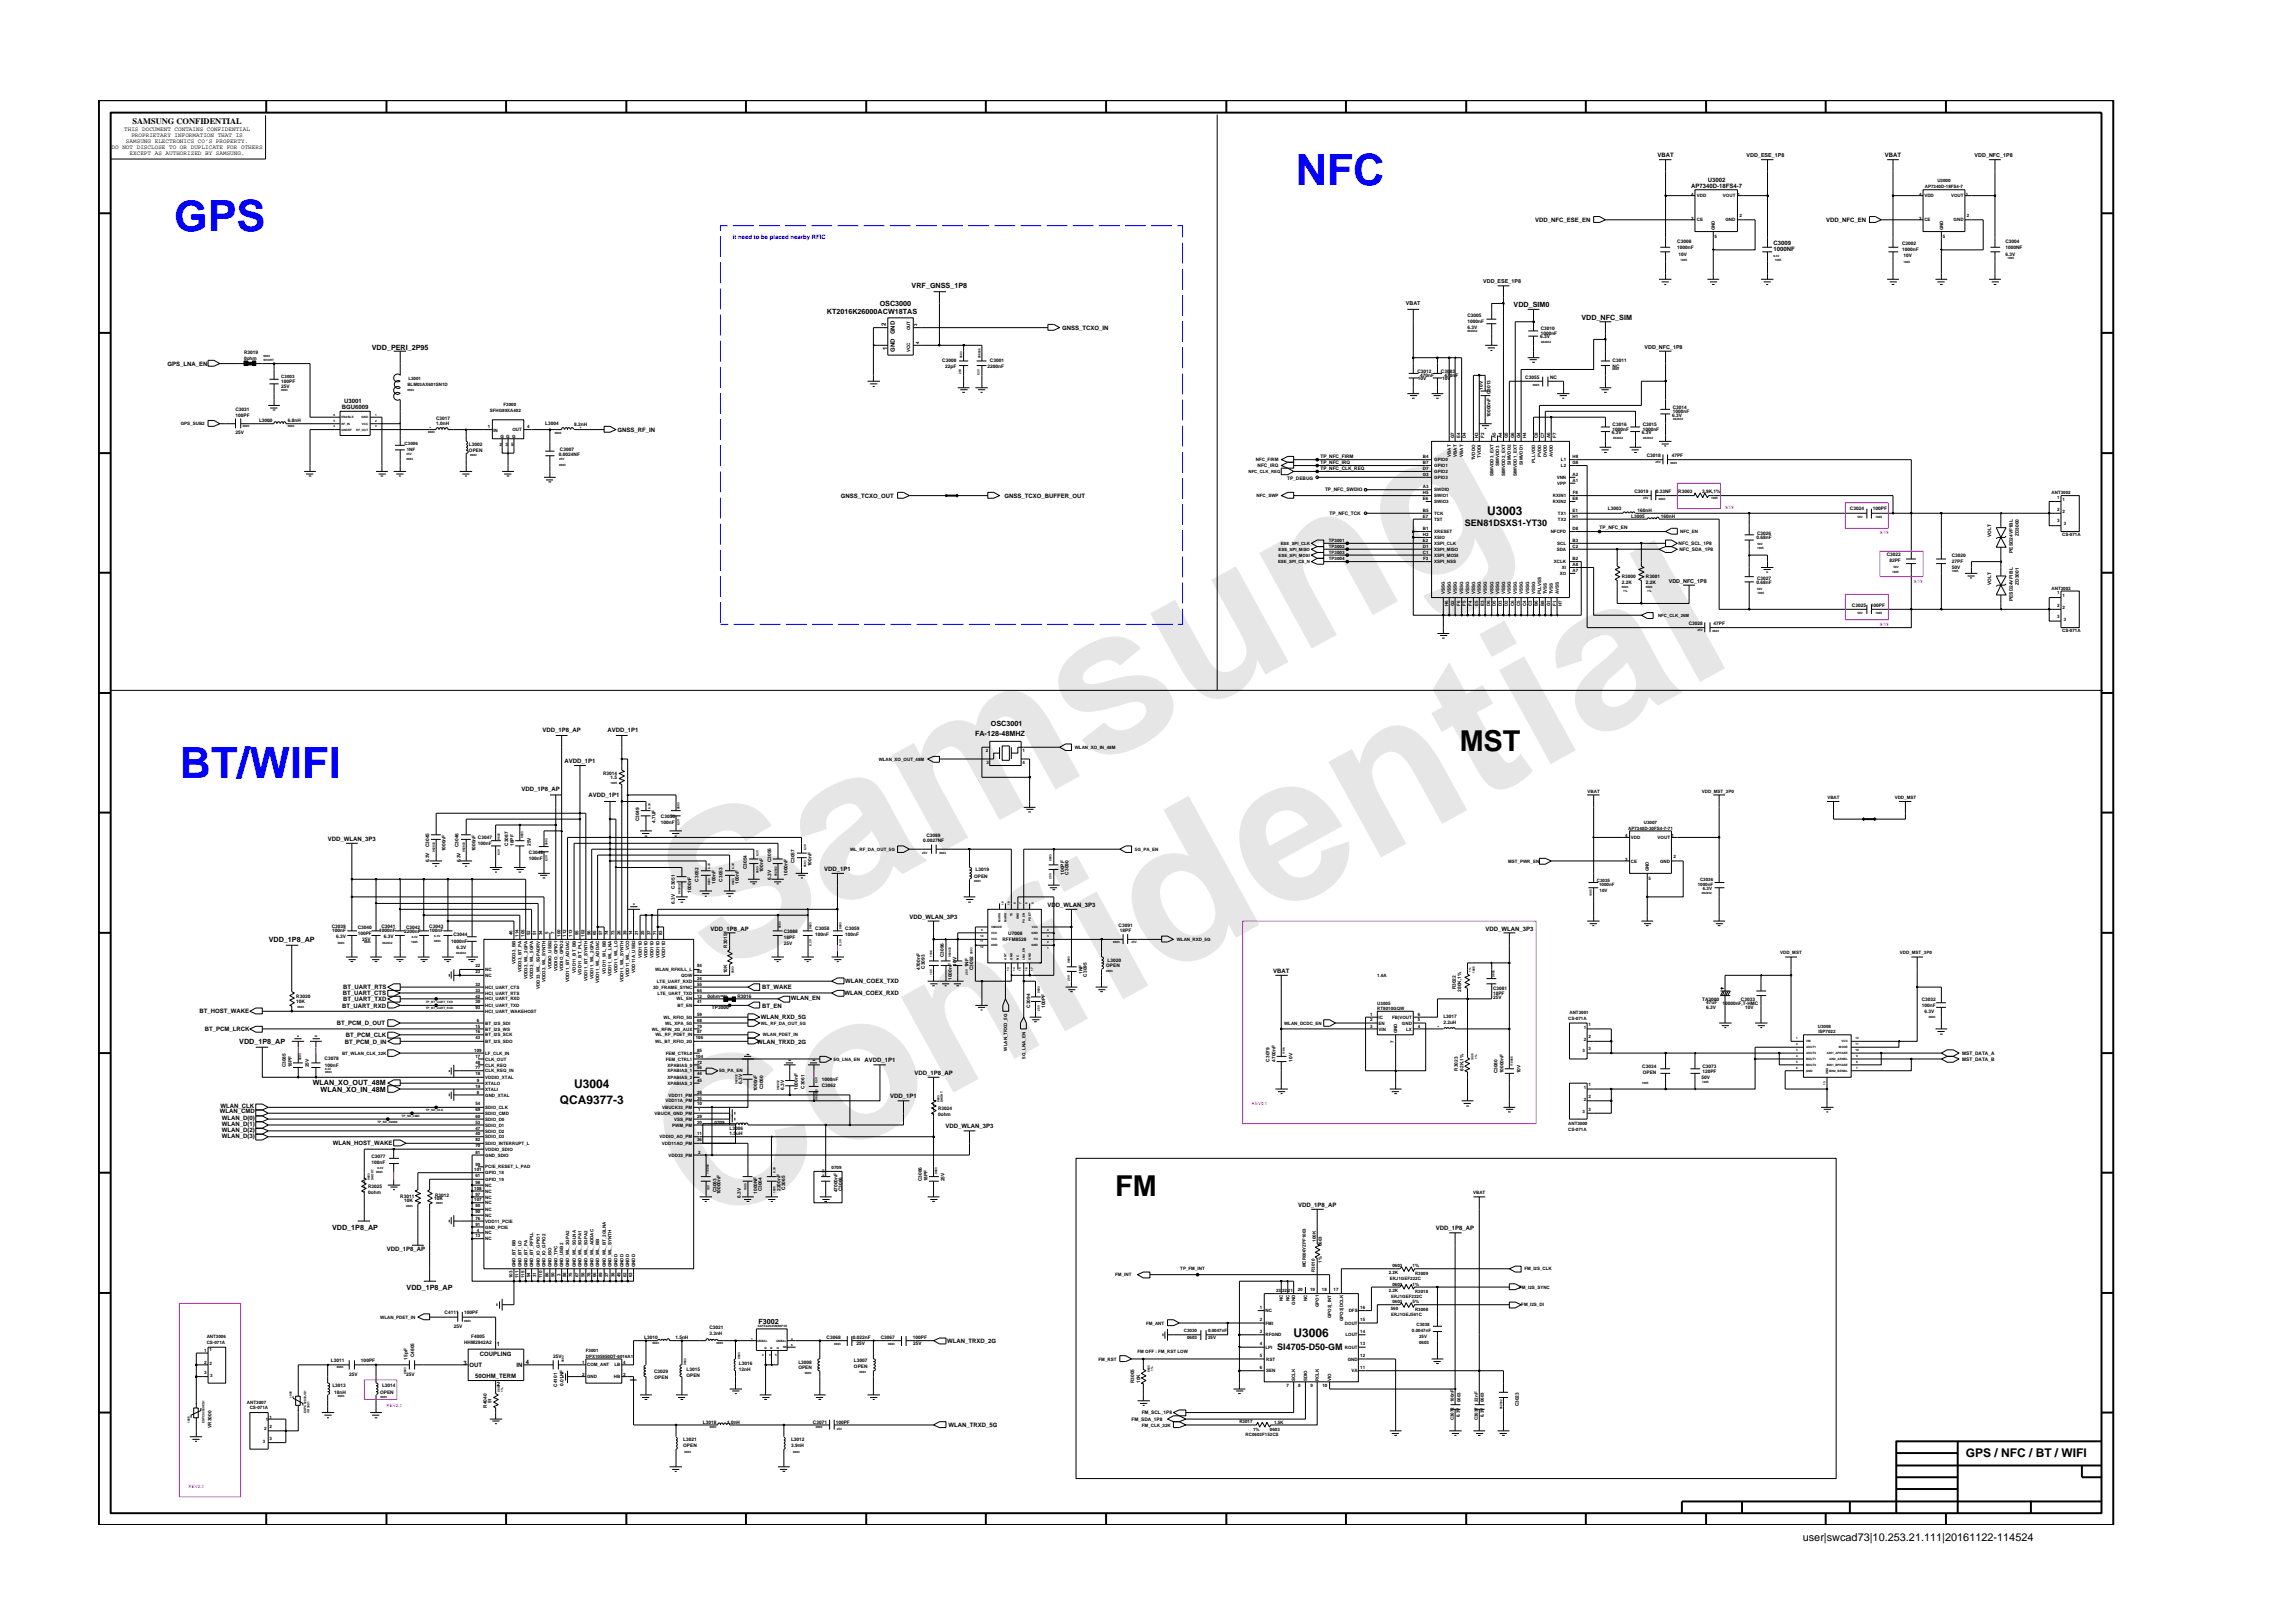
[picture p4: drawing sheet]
<svg xmlns="http://www.w3.org/2000/svg" width="297mm" height="210mm" viewBox="0 0 297 210" stroke-linecap="round" stroke-linejoin="round" font-family="sans-serif">
<defs><g id="words">
<g font-size="26.5" fill="#e6e6e6">
<text x="92.4" y="126.7" transform="rotate(-29 92.4 126.7)">Samsung</text>
<text x="91.1" y="159.4" transform="rotate(-29 91.1 159.4)">Confidential</text>
</g>
<g font-size="5.6" fill="#00f">
<text x="167.8" y="23.9">NFC</text>
<text x="22.6" y="29.9">GPS</text>
<text x="23.3" y="100.8">BT/WIFI</text>
</g>
<g font-size="3.7">
<text x="189.1" y="97.2">MST</text>
<text x="144.5" y="154.9">FM</text>
</g>
<g font-size="1.6">
<text x="192.6" y="66.7">U3003</text>
<text x="72.5" y="143">QCA9377-3</text>
<text x="74.4" y="140.9">U3004</text>
<text x="167.6" y="173.1">U3006</text>
<text x="254.6" y="188.8">GPS / NFC / BT / WIFI</text>
</g>
<text font-size="1.4" x="233.5" y="199.7">user|swcad73|10.253.21.111|20161122-114524</text>
<g font-size="1.2">
<text x="189.8" y="68.1">SEN81DSXS1-YT30</text>
<text x="165.5" y="175">SI4705-D50-GM</text>
</g>
<text font-size="1.1" x="17.2" y="16.1">SAMSUNG CONFIDENTIAL</text>
<g font-size=".9">
<text x="107.1" y="40.7">KT2016K26000ACW18TAS</text>
<text x="114" y="39.7">OSC3000</text>
<text x="118.1" y="37.4">VRF_GNSS_1P8</text>
<text x="196.1" y="39.8">VDD_SIM0</text>
<text x="204.9" y="41.4">VDD_NFC_SIM</text>
<text x="48.2" y="45.3">VDD_PERI_2P95</text>
<text x="126.3" y="95.4">FA-128-48MHZ</text>
<text x="128.4" y="94">OSC3001</text>
<text x="34.8" y="122">VDD_1P8_AP</text>
<text x="31" y="135.2">VDD_1P8_AP</text>
<text x="40.5" y="140.6">WLAN_XO_OUT_48M</text>
<text x="41.5" y="141.5">WLAN_XO_IN_48M</text>
<text x="43" y="159.3">VDD_1P8_AP</text>
<text x="52.7" y="167.1">VDD_1P8_AP</text>
<text x="98.2" y="171.5">F3002</text>
</g>
<g font-size=".8">
<text x="16.1" y="17">THIS DOCUMENT CONTAINS CONFIDENTIAL</text>
<text x="17" y="17.8">PROPRIETARY INFORMATION THAT IS</text>
<text x="14.5" y="19.3">DO NOT DISCLOSE TO OR DUPLICATE FOR OTHERS</text>
<text x="16.3" y="18.5">SAMSUNG ELECTRONICS CO’S PROPERTY.</text>
<text x="16.8" y="20.1">EXCEPT AS AUTHORIZED BY SAMSUNG.</text>
<text x="214.7" y="20.4">VBAT</text>
<text x="221.2" y="23.6">U3002</text>
<text x="244.2" y="20.4">VBAT</text>
<text x="198.9" y="28.8">VDD_NFC_ESE_EN</text>
<text x="219.1" y="24.3">AP7340D-18FS4-7</text>
<text x="236.6" y="28.8">VDD_NFC_EN</text>
<text x="229.7" y="32.5">1000NF</text>
<text x="229.7" y="31.8">C3009</text>
<text x="21.7" y="47.4">GPS_LNA_EN</text>
<text x="114.8" y="42.2" transform="rotate(-90 114.8 42.2)">2</text>
<text x="114.9" y="45.3" transform="rotate(-90 114.9 45.3)">1</text>
<text x="115.9" y="45.6" transform="rotate(-90 115.9 45.6)">GND</text>
<text x="115.9" y="43.3" transform="rotate(-90 115.9 43.3)">GND</text>
<text x="137.6" y="42.7">GNSS_TCXO_IN</text>
<text x="44.3" y="53">BGU6009</text>
<text x="44.6" y="52.2">U3001</text>
<text x="80" y="55.9">GNSS_RF_IN</text>
<text x="108.9" y="64.5">GNSS_TCXO_OUT</text>
<text x="130.1" y="64.5">GNSS_TCXO_BUFFER_OUT</text>
<text x="70.3" y="94.8">VDD_1P8_AP</text>
<text x="78.7" y="94.8">AVDD_1P1</text>
<text x="73.1" y="98.9">AVDD_1P1</text>
<text x="67.6" y="102.5">VDD_1P8_AP</text>
<text x="76.3" y="103.3">AVDD_1P1</text>
<text x="42.5" y="108.9">VDD_WLAN_3P3</text>
<text x="106.8" y="112.8">VDD_1P1</text>
<text x="117.8" y="119">VDD_WLAN_3P3</text>
<text x="135.7" y="117.5">VDD_WLAN_3P3</text>
<text x="92" y="120.6">VDD_1P8_AP</text>
<text x="192.4" y="120.6">VDD_WLAN_3P3</text>
<text x="25.9" y="131.2">BT_HOST_WAKE</text>
<text x="44.3" y="130.5">BT_UART_RXD</text>
<text x="44.4" y="128.9">BT_UART_CTS</text>
<text x="44.5" y="129.7">BT_UART_TXD</text>
<text x="44.5" y="128.2">BT_UART_RTS</text>
<text x="98.7" y="128.1">BT_WAKE</text>
<text x="98.7" y="130.5">BT_EN</text>
<text x="102.4" y="129.6">WLAN_EN</text>
<text x="109.4" y="128.9">WLAN_COEX_RXD</text>
<text x="109.5" y="127.4">WLAN_COEX_TXD</text>
<text x="164.9" y="126">VBAT</text>
<text x="26.5" y="133.6">BT_PCM_LRCK</text>
<text x="43.6" y="132.8">BT_PCM_D_OUT</text>
<text x="44.7" y="135.2">BT_PCM_D_IN</text>
<text x="44.8" y="134.3">BT_PCM_CLK</text>
<text x="98.1" y="135.2">WLAN_TRXD_2G</text>
<text x="98.6" y="132.1">WLAN_RXD_5G</text>
<text x="112" y="137.6">AVDD_1P1</text>
<text x="28.6" y="143.5">WLAN_CLK</text>
<text x="115.3" y="142.3">VDD_1P1</text>
<text x="118.5" y="139.2">VDD_1P8_AP</text>
<text x="28.5" y="144.2">WLAN_CMD</text>
<text x="28.7" y="145.9">WLAN_D(1)</text>
<text x="28.7" y="145.1">WLAN_D(0)</text>
<text x="28.7" y="147.4">WLAN_D(3)</text>
<text x="28.7" y="146.6">WLAN_D(2)</text>
<text x="43.1" y="148.3">WLAN_HOST_WAKE</text>
<text x="122.5" y="146.2">VDD_WLAN_3P3</text>
<text x="168.1" y="156.4">VDD_1P8_AP</text>
<text x="186" y="159.4">VDD_1P8_AP</text>
<text x="50.1" y="162.1">VDD_1P8_AP</text>
<text x="122.7" y="174">WLAN_TRXD_2G</text>
<text x="60" y="176.8">3</text>
<text x="60.8" y="177.1">OUT</text>
<text x="61.6" y="178.5">50OHM_TERM</text>
<text x="62.2" y="175.7">COUPLING</text>
<text x="64.4" y="179.6">2</text>
<text x="64.4" y="174.4">1</text>
<text x="66.9" y="177.1">IN</text>
<text x="68.1" y="176.6">4</text>
<text x="122.9" y="184.9">WLAN_TRXD_5G</text>
</g>
<text font-size=".8" fill="#00f" x="94.9" y="30.9">it need to be placed nearby RFIC</text>
<g font-size=".7">
<text x="226.3" y="20.3">VDD_ESE_1P8</text>
<text x="255.8" y="20.3">VDD_NFC_1P8</text>
<text x="182.1" y="39.6">VBAT</text>
<text x="192.1" y="36.7">VDD_ESE_1P8</text>
<text x="213" y="45.2">VDD_NFC_1P8</text>
<text x="216.2" y="75.5">VDD_NFC_1P8</text>
</g>
<g font-size=".6">
<text x="251" y="23.6">U3000</text>
<text x="219.1" y="25.3">4</text>
<text x="219.1" y="28.5">3</text>
<text x="219.8" y="25.6">VDD</text>
<text x="219.8" y="28.7">CE</text>
<text x="222.2" y="29.8" transform="rotate(-90 222.2 29.8)">GND</text>
<text x="223.2" y="25.6">VOUT</text>
<text x="223.5" y="28.7">GND</text>
<text x="225.1" y="25.3">1</text>
<text x="225.3" y="28.1">2</text>
<text x="248.6" y="25.3">4</text>
<text x="248.6" y="28.5">3</text>
<text x="249.3" y="25.6">VDD</text>
<text x="249.3" y="28.7">CE</text>
<text x="249.4" y="24.3">AP7340D-18FS4-7</text>
<text x="251.7" y="29.8" transform="rotate(-90 251.7 29.8)">GND</text>
<text x="252.7" y="25.6">VOUT</text>
<text x="253.1" y="28.7">GND</text>
<text x="254.6" y="25.3">1</text>
<text x="254.8" y="28.1">2</text>
<text x="217.3" y="32.3">1000nF</text>
<text x="217.3" y="31.5">C3008</text>
<text x="217.5" y="33.1">10V</text>
<text x="222.1" y="30.8">5</text>
<text x="246.4" y="32.5">1000nF</text>
<text x="246.4" y="31.7">C3002</text>
<text x="246.6" y="33.3">10V</text>
<text x="251.7" y="30.8">5</text>
<text x="259.8" y="33.1">6.3V</text>
<text x="259.8" y="31.5">C3004</text>
<text x="259.8" y="32.3">1000NF</text>
<text x="190.1" y="41.9">1000nF</text>
<text x="190.1" y="41.1">C3005</text>
<text x="31.6" y="45.8">R3019</text>
<text x="31.6" y="46.6">0ohm</text>
<text x="117.9" y="45.6" transform="rotate(-90 117.9 45.6)">VCC</text>
<text x="117.9" y="42.8" transform="rotate(-90 117.9 42.8)">OUT</text>
<text x="118.8" y="42.2" transform="rotate(-90 118.8 42.2)">3</text>
<text x="119.1" y="44.6" transform="rotate(-90 119.1 44.6)">4</text>
<text x="122.1" y="46.9">C3000</text>
<text x="122.4" y="47.7">22pF</text>
<text x="127.9" y="47.7">2200nF</text>
<text x="128.2" y="46.9">C3001</text>
<text x="190.1" y="42.6">6.3V</text>
<text x="199.5" y="43.8">6.3V</text>
<text x="199.6" y="43.4">1000nF</text>
<text x="199.6" y="42.8">C3010</text>
<text x="208.9" y="46.9">C3011</text>
<text x="208.9" y="47.7">NC</text>
<text x="30.5" y="53.3">C3031</text>
<text x="36.4" y="49.7">100PF</text>
<text x="36.4" y="50.3">25V</text>
<text x="36.4" y="49">C3003</text>
<text x="52.8" y="50">BLM03AX601SN1D</text>
<text x="52.9" y="49.3">L3001</text>
<text x="63.4" y="53.3">SFHG89XA402</text>
<text x="65.2" y="52.6">F3000</text>
<text x="183.6" y="48.3">C3012</text>
<text x="183.7" y="49.2">10V</text>
<text x="184" y="48.8">470nF</text>
<text x="186.7" y="48.3">C3083</text>
<text x="186.8" y="49.2">10V</text>
<text x="187.1" y="48.8">470nF</text>
<text x="192.1" y="50.5" transform="rotate(-90 192.1 50.5)">10V</text>
<text x="193.1" y="51.1" transform="rotate(-90 193.1 51.1)">C3013</text>
<text x="197.6" y="49.1">C3055</text>
<text x="200.8" y="49.1">NC</text>
<text x="216.6" y="54">6.3V</text>
<text x="216.7" y="53.5">1000nF</text>
<text x="216.7" y="52.9">C3014</text>
<text x="23.4" y="55.1">GPS_SUB2</text>
<text x="30.5" y="54">100PF</text>
<text x="30.5" y="56.2">25V</text>
<text x="33.6" y="54.6">L3000</text>
<text x="34.7" y="54.9">*</text>
<text x="37.3" y="54.6">6.8nH</text>
<text x="52.4" y="57.6">C3006</text>
<text x="52.7" y="58.4">1NF</text>
<text x="55.7" y="55.7">*</text>
<text x="56.5" y="55.1">1.0nH</text>
<text x="56.5" y="54.5">C3017</text>
<text x="60.8" y="57.8">L3002</text>
<text x="60.8" y="58.5">OPEN</text>
<text x="63.2" y="55.5">1</text>
<text x="63.9" y="55.9">IN</text>
<text x="64.7" y="57.8">2</text>
<text x="64.8" y="56.8">G G G</text>
<text x="65.5" y="57.8">3</text>
<text x="66.2" y="57.8">5</text>
<text x="66.4" y="55.8">OUT</text>
<text x="68.3" y="55.5">4</text>
<text x="70.6" y="55.1">L3004</text>
<text x="72.4" y="59.1">0.0024NF</text>
<text x="72.5" y="58.4">C3007</text>
<text x="74.4" y="55.2">8.2nH</text>
<text x="75.1" y="55.7">*</text>
<text x="162.7" y="59.8">NFC_FIRM</text>
<text x="171.1" y="59.4">TP_NFC_FIRM</text>
<text x="184.3" y="59.3">B4</text>
<text x="185.8" y="59.8">GPIO0</text>
<text x="187.9" y="59.2" transform="rotate(-90 187.9 59.2)">VBAT</text>
<text x="188.4" y="56.8" transform="rotate(-90 188.4 56.8)">G7</text>
<text x="188.7" y="59.2" transform="rotate(-90 188.7 59.2)">VBAT</text>
<text x="189.1" y="56.8" transform="rotate(-90 189.1 56.8)">E4</text>
<text x="189.6" y="59.2" transform="rotate(-90 189.6 59.2)">VBAT</text>
<text x="189.9" y="56.8" transform="rotate(-90 189.9 56.8)">D4</text>
<text x="191.1" y="59.6" transform="rotate(-90 191.1 59.6)">TVDDO</text>
<text x="191.5" y="56.8" transform="rotate(-90 191.5 56.8)">H3</text>
<text x="191.8" y="59.3" transform="rotate(-90 191.8 59.3)">TVDDI</text>
<text x="192.3" y="56.8" transform="rotate(-90 192.3 56.8)">F2</text>
<text x="193.1" y="54.1" transform="rotate(-90 193.1 54.1)">10000nF</text>
<text x="193.8" y="56.8" transform="rotate(-90 193.8 56.8)">A5</text>
<text x="194.6" y="56.8" transform="rotate(-90 194.6 56.8)">A4</text>
<text x="195.3" y="56.8" transform="rotate(-90 195.3 56.8)">G5</text>
<text x="196.2" y="56.8" transform="rotate(-90 196.2 56.8)">G6</text>
<text x="196.9" y="56.8" transform="rotate(-90 196.9 56.8)">G4</text>
<text x="197.7" y="56.8" transform="rotate(-90 197.7 56.8)">H4</text>
<text x="198.9" y="59.9" transform="rotate(-90 198.9 59.9)">PLLVDD</text>
<text x="199.2" y="56.8" transform="rotate(-90 199.2 56.8)">C8</text>
<text x="199.6" y="59.2" transform="rotate(-90 199.6 59.2)">PVDD</text>
<text x="200.1" y="56.8" transform="rotate(-90 200.1 56.8)">C7</text>
<text x="200.4" y="59.3" transform="rotate(-90 200.4 59.3)">DVDD</text>
<text x="200.8" y="56.8" transform="rotate(-90 200.8 56.8)">A6</text>
<text x="201.2" y="59.3" transform="rotate(-90 201.2 59.3)">AVDD</text>
<text x="201.6" y="56.8" transform="rotate(-90 201.6 56.8)">F7</text>
<text x="202.2" y="59.8">L1</text>
<text x="203.7" y="59.3">H8</text>
<text x="208.8" y="56.3">6.3V</text>
<text x="208.9" y="55.8">1000nF</text>
<text x="208.9" y="55.2">C3016</text>
<text x="212.7" y="56.3">6.3V</text>
<text x="212.8" y="55.2">C3015</text>
<text x="212.8" y="55.8">1000nF</text>
<text x="213.3" y="59.2">C3018</text>
<text x="216.6" y="59.2">47PF</text>
<text x="161.7" y="61.3">NFC_CLK_REQ</text>
<text x="162.8" y="64.4">NFC_SWP</text>
<text x="162.9" y="60.5">NFC_IRQ</text>
<text x="166.7" y="62.2">TP_DEBUG</text>
<text x="171.1" y="60.9">TP_NFC_CLK_REQ</text>
<text x="171.1" y="60.1">TP_NFC_IRQ</text>
<text x="171.6" y="63.7">TP_NFC_SWDIO</text>
<text x="184.3" y="61.7">G3</text>
<text x="184.3" y="63.2">A3</text>
<text x="184.3" y="64">H5</text>
<text x="184.3" y="60.9">D7</text>
<text x="184.3" y="60.1">B7</text>
<text x="184.3" y="64.8">E6</text>
<text x="185.8" y="63.7">SWDIO</text>
<text x="185.8" y="64.4">SWIO1</text>
<text x="185.8" y="61.3">GPIO2</text>
<text x="185.8" y="60.5">GPIO1</text>
<text x="185.8" y="62">GPIO3</text>
<text x="185.8" y="65.2">SWIO3</text>
<text x="193.4" y="61.6" transform="rotate(-90 193.4 61.6)">SIMVDD3_EXT</text>
<text x="194.2" y="60.4" transform="rotate(-90 194.2 60.4)">SIMVDD3</text>
<text x="195" y="61.6" transform="rotate(-90 195 61.6)">SIMVDD2_EXT</text>
<text x="195.7" y="60.2" transform="rotate(-90 195.7 60.2)">SIMVDD2</text>
<text x="196.5" y="61.6" transform="rotate(-90 196.5 61.6)">SIMVDD1_EXT</text>
<text x="197.3" y="60.2" transform="rotate(-90 197.3 60.2)">SIMVDD1</text>
<text x="201.2" y="64.4">RXIN1</text>
<text x="201.2" y="65.2">RXIN2</text>
<text x="201.7" y="62">VNN</text>
<text x="201.7" y="62.8">VPP</text>
<text x="202.2" y="60.5">L2</text>
<text x="203.7" y="60.1">G8</text>
<text x="203.7" y="62.5">A1</text>
<text x="203.7" y="61.7">A2</text>
<text x="203.7" y="64.8">E8</text>
<text x="203.7" y="64">F8</text>
<text x="211.7" y="63.9">C3019</text>
<text x="214.5" y="63.9">0.33NF</text>
<text x="217.4" y="63.9">R3003</text>
<text x="220.5" y="63.9">3.9K,1%</text>
<text x="265.8" y="64">ANT3002</text>
<text x="266.5" y="64.6">1</text>
<text x="267.2" y="64.9">1</text>
<text x="165.6" y="71.4">ESE_SPI_MISO</text>
<text x="165.9" y="70.6">ESE_SPI_CLK</text>
<text x="172.1" y="70.2">TP3001</text>
<text x="172.1" y="71.8">TP3003</text>
<text x="172.1" y="71">TP3002</text>
<text x="172.2" y="66.7">TP_NFC_TCK</text>
<text x="184.3" y="68.7">B1</text>
<text x="184.3" y="66.4">B5</text>
<text x="184.3" y="71">D1</text>
<text x="184.3" y="71.8">C1</text>
<text x="184.3" y="69.4">H2</text>
<text x="184.3" y="70.2">E2</text>
<text x="184.3" y="67.1">E7</text>
<text x="185.8" y="69.1">XRESET</text>
<text x="185.8" y="66.7">TCK</text>
<text x="185.8" y="70.6">XSPI_CLK</text>
<text x="185.8" y="71.4">XSPI_MISO</text>
<text x="185.8" y="69.8">XSIO</text>
<text x="185.8" y="67.5">TST</text>
<text x="200.9" y="69.1">NFCPD</text>
<text x="201.7" y="71.4">SDA</text>
<text x="201.7" y="70.6">SCL</text>
<text x="201.8" y="66.7">TX1</text>
<text x="201.8" y="67.5">TX2</text>
<text x="203.7" y="70.2">B3</text>
<text x="203.7" y="68.7">D8</text>
<text x="203.7" y="71">C2</text>
<text x="203.7" y="67.1">H1</text>
<text x="203.7" y="66.4">E1</text>
<text x="207.2" y="68.5">TP_NFC_EN</text>
<text x="208.3" y="66.1">L3003</text>
<text x="211.3" y="67.1">L3005</text>
<text x="212.1" y="66.4">160nH</text>
<text x="215.2" y="67.1">160nH</text>
<text x="217.5" y="70.6">NFC_SCL_1P8</text>
<text x="217.6" y="71.4">NFC_SDA_1P8</text>
<text x="217.7" y="69.1">NFC_EN</text>
<text x="227.6" y="69.9">0.68nF</text>
<text x="227.6" y="69.3">C3026</text>
<text x="239.7" y="66.1">C3024</text>
<text x="242.6" y="66.1">100PF</text>
<text x="258" y="69.6" transform="rotate(-90 258 69.6)">VOLT</text>
<text x="260.7" y="71.6" transform="rotate(-90 260.7 71.6)">PESD24VF1BL</text>
<text x="261.5" y="69.5" transform="rotate(-90 261.5 69.5)">ZD3000</text>
<text x="266.5" y="66.2">2</text>
<text x="266.5" y="67.7">3</text>
<text x="267.1" y="69.5">CS-071A</text>
<text x="267.2" y="66.5">2</text>
<text x="267.3" y="68">3</text>
<text x="165.6" y="73">ESE_SPI_CS_N</text>
<text x="165.6" y="72.1">ESE_SPI_MOSI</text>
<text x="172.1" y="72.5">TP3004</text>
<text x="184.3" y="72.5">F3</text>
<text x="185.8" y="72.1">XSPI_MOSI</text>
<text x="185.8" y="73">XSPI_NSS</text>
<text x="187.2" y="77" transform="rotate(-90 187.2 77)">VSSG</text>
<text x="187.9" y="77" transform="rotate(-90 187.9 77)">VSSG</text>
<text x="188.7" y="77" transform="rotate(-90 188.7 77)">VSSG</text>
<text x="189.6" y="77" transform="rotate(-90 189.6 77)">VSSG</text>
<text x="190.3" y="77" transform="rotate(-90 190.3 77)">VSSG</text>
<text x="191.1" y="77" transform="rotate(-90 191.1 77)">VSSG</text>
<text x="191.8" y="77" transform="rotate(-90 191.8 77)">VSSG</text>
<text x="192.6" y="77" transform="rotate(-90 192.6 77)">VSSG</text>
<text x="193.4" y="77" transform="rotate(-90 193.4 77)">VSSG</text>
<text x="194.2" y="77" transform="rotate(-90 194.2 77)">VSSG</text>
<text x="195" y="77" transform="rotate(-90 195 77)">VSSG</text>
<text x="195.7" y="77" transform="rotate(-90 195.7 77)">VSSG</text>
<text x="196.5" y="77" transform="rotate(-90 196.5 77)">VSSG</text>
<text x="197.3" y="77" transform="rotate(-90 197.3 77)">VSSG</text>
<text x="198.1" y="77" transform="rotate(-90 198.1 77)">VSSG</text>
<text x="198.9" y="77" transform="rotate(-90 198.9 77)">VSSG</text>
<text x="199.6" y="77" transform="rotate(-90 199.6 77)">PLLVSS</text>
<text x="200.4" y="77" transform="rotate(-90 200.4 77)">TVSS</text>
<text x="201.2" y="77" transform="rotate(-90 201.2 77)">TVSS</text>
<text x="201.3" y="73">XCLK</text>
<text x="201.9" y="77" transform="rotate(-90 201.9 77)">AVSS</text>
<text x="202" y="74.5">XO</text>
<text x="202.3" y="73.7">XI</text>
<text x="203.7" y="74.1">A7</text>
<text x="203.7" y="73.3">A8</text>
<text x="203.7" y="72.5">B2</text>
<text x="210.1" y="75.6">2.2K</text>
<text x="210.1" y="74.9">R3000</text>
<text x="213.2" y="75.6">2.2K</text>
<text x="213.2" y="74.9">R3001</text>
<text x="227.6" y="75.7">0.68nF</text>
<text x="227.6" y="75.1">C3027</text>
<text x="244.4" y="72">C3022</text>
<text x="244.8" y="72.8">82PF</text>
<text x="252.8" y="72.9">27PF</text>
<text x="252.8" y="72.2">C3020</text>
<text x="252.8" y="73.7">50V</text>
<text x="258" y="75.8" transform="rotate(-90 258 75.8)">VOLT</text>
<text x="260.7" y="77.9" transform="rotate(-90 260.7 77.9)">PESD24VF1BL</text>
<text x="261.5" y="75.7" transform="rotate(-90 261.5 75.7)">ZD3001</text>
<text x="265.8" y="76.5">ANT3003</text>
<text x="266.5" y="77">1</text>
<text x="267.2" y="77.3">1</text>
<text x="187.6" y="78.5" transform="rotate(-90 187.6 78.5)">H6</text>
<text x="188.4" y="78.6" transform="rotate(-90 188.4 78.6)">G2</text>
<text x="189.1" y="78.5" transform="rotate(-90 189.1 78.5)">F6</text>
<text x="189.9" y="78.5" transform="rotate(-90 189.9 78.5)">F5</text>
<text x="190.7" y="78.5" transform="rotate(-90 190.7 78.5)">F4</text>
<text x="191.5" y="78.5" transform="rotate(-90 191.5 78.5)">E5</text>
<text x="192.3" y="78.5" transform="rotate(-90 192.3 78.5)">E3</text>
<text x="193" y="78.5" transform="rotate(-90 193 78.5)">D6</text>
<text x="193.8" y="78.5" transform="rotate(-90 193.8 78.5)">D5</text>
<text x="194.6" y="78.5" transform="rotate(-90 194.6 78.5)">D3</text>
<text x="195.3" y="78.5" transform="rotate(-90 195.3 78.5)">D2</text>
<text x="196.2" y="78.5" transform="rotate(-90 196.2 78.5)">C6</text>
<text x="196.9" y="78.5" transform="rotate(-90 196.9 78.5)">C5</text>
<text x="197.7" y="78.5" transform="rotate(-90 197.7 78.5)">C4</text>
<text x="198.4" y="78.5" transform="rotate(-90 198.4 78.5)">C3</text>
<text x="199.2" y="78.5" transform="rotate(-90 199.2 78.5)">B6</text>
<text x="200.1" y="78.5" transform="rotate(-90 200.1 78.5)">B8</text>
<text x="200.8" y="78.6" transform="rotate(-90 200.8 78.6)">G1</text>
<text x="201.6" y="78.5" transform="rotate(-90 201.6 78.5)">F1</text>
<text x="202.3" y="78.5" transform="rotate(-90 202.3 78.5)">H7</text>
<text x="214.8" y="79.9">NFC_CLK_26M</text>
<text x="218.8" y="80.9">C3028</text>
<text x="222" y="80.9">47PF</text>
<text x="239.9" y="78.6">C3025</text>
<text x="242.4" y="78.6">100PF</text>
<text x="266.5" y="78.6">2</text>
<text x="266.5" y="80.1">3</text>
<text x="267.1" y="81.9">CS-071A</text>
<text x="267.2" y="78.9">2</text>
<text x="267.3" y="80.5">3</text>
<text x="78.1" y="100.4">R3014</text>
<text x="79.1" y="101">1.5</text>
<text x="113.8" y="98.5">WLAN_XO_OUT_48M</text>
<text x="127.7" y="97.4">2</text>
<text x="127.8" y="98.9">3</text>
<text x="132.4" y="98.9">4</text>
<text x="132.4" y="97.4">1</text>
<text x="139.2" y="97">WLAN_XO_IN_48M</text>
<text x="82.8" y="106.4" transform="rotate(-90 82.8 106.4)">C3049</text>
<text x="84.9" y="106.6" transform="rotate(-90 84.9 106.6)">4.7UF</text>
<text x="85.6" y="105.9">C3050</text>
<text x="85.6" y="106.7">100nF</text>
<text x="205.7" y="102.7">VBAT</text>
<text x="210.9" y="107.5">AP7340D-30FS4-7-71</text>
<text x="213" y="106.7">U3007</text>
<text x="220.5" y="102.7">VDD_MST_3P0</text>
<text x="236.7" y="103.4">VBAT</text>
<text x="245.4" y="103.4">VDD_MST</text>
<text x="55.6" y="111.7" transform="rotate(-90 55.6 111.7)">6.3V</text>
<text x="55.6" y="109.7" transform="rotate(-90 55.6 109.7)">C3045</text>
<text x="57.7" y="110.3" transform="rotate(-90 57.7 110.3)">1000nF</text>
<text x="59.4" y="109.7" transform="rotate(-90 59.4 109.7)">C3046</text>
<text x="59.7" y="111.7" transform="rotate(-90 59.7 111.7)">6.3V</text>
<text x="61.6" y="110.3" transform="rotate(-90 61.6 110.3)">1000nF</text>
<text x="61.9" y="109.4">100nF</text>
<text x="61.9" y="108.7">C3047</text>
<text x="65.8" y="109.6" transform="rotate(-90 65.8 109.6)">C3087</text>
<text x="66.6" y="109.6" transform="rotate(-90 66.6 109.6)">18PF</text>
<text x="68.5" y="111.4">100nF</text>
<text x="68.5" y="110.6">C3048</text>
<text x="68.8" y="109.6" transform="rotate(-90 68.8 109.6)">25V</text>
<text x="96.7" y="112.6" transform="rotate(-90 96.7 112.6)">C3054</text>
<text x="98.9" y="113" transform="rotate(-90 98.9 113)">100nF</text>
<text x="99.9" y="114" transform="rotate(-90 99.9 114)">6.3V</text>
<text x="99.9" y="111.7" transform="rotate(-90 99.9 111.7)">C3056</text>
<text x="102" y="113.4" transform="rotate(-90 102 113.4)">1000nF</text>
<text x="102.9" y="111.8" transform="rotate(-90 102.9 111.8)">C3057</text>
<text x="105.1" y="112.2" transform="rotate(-90 105.1 112.2)">100nF</text>
<text x="110.1" y="110.2">WL_RF_DA_OUT_5G</text>
<text x="119.6" y="109.1">0.0027NF</text>
<text x="120" y="108.5">C3089</text>
<text x="126.2" y="113.7">OPEN</text>
<text x="126.4" y="112.9">L3019</text>
<text x="137.8" y="113.3" transform="rotate(-90 137.8 113.3)">100PF</text>
<text x="138.4" y="113.3" transform="rotate(-90 138.4 113.3)">C3090</text>
<text x="147" y="110.2">5G_PA_EN</text>
<text x="195.4" y="111.7">MST_PWR_EN</text>
<text x="210.5" y="108.5">4</text>
<text x="210.5" y="111.5">3</text>
<text x="211.3" y="108.7">VDD</text>
<text x="211.3" y="111.7">CE</text>
<text x="213.6" y="113.9">5</text>
<text x="213.6" y="112.9" transform="rotate(-90 213.6 112.9)">GND</text>
<text x="214.7" y="108.7">VOUT</text>
<text x="215.1" y="111.7">GND</text>
<text x="216.5" y="108.5">1</text>
<text x="216.8" y="111.2">2</text>
<text x="87.4" y="117.1" transform="rotate(-90 87.4 117.1)">6.3V</text>
<text x="87.4" y="115.1" transform="rotate(-90 87.4 115.1)">C3051</text>
<text x="89.6" y="115.7" transform="rotate(-90 89.6 115.7)">1000nF</text>
<text x="90.5" y="114.2" transform="rotate(-90 90.5 114.2)">C3052</text>
<text x="92.7" y="114.5" transform="rotate(-90 92.7 114.5)">100nF</text>
<text x="93.6" y="114.2" transform="rotate(-90 93.6 114.2)">C3053</text>
<text x="95.7" y="114.5" transform="rotate(-90 95.7 114.5)">100nF</text>
<text x="206.8" y="114.2">C3035</text>
<text x="207.1" y="114.8">1000nF</text>
<text x="207.2" y="115.5">10V</text>
<text x="219.9" y="114.8">1000nF</text>
<text x="220.2" y="114.1">C3036</text>
<text x="220.6" y="115.3">6.3V</text>
<text x="43" y="120.2">C3039</text>
<text x="43" y="120.8">100nF</text>
<text x="43.5" y="121.6">6.3V</text>
<text x="46.3" y="120.3">C3040</text>
<text x="46.3" y="121.1">100PF</text>
<text x="46.9" y="121.9">25V</text>
<text x="49.1" y="120.8">1000nF</text>
<text x="49.4" y="120.2">C3041</text>
<text x="49.7" y="121.6">6.3V</text>
<text x="52.4" y="120.8">2200nF</text>
<text x="52.6" y="120.3">C3042</text>
<text x="55.6" y="120.2">C3043</text>
<text x="55.6" y="120.8">100nF</text>
<text x="58.4" y="122.1">1000nF</text>
<text x="58.7" y="121.3">C3044</text>
<text x="59.1" y="122.9">6.3V</text>
<text x="61.6" y="125.3">22</text>
<text x="62.9" y="125.8">NC</text>
<text x="66.4" y="121.2" transform="rotate(-90 66.4 121.2)">46</text>
<text x="66.8" y="124.9" transform="rotate(-90 66.8 124.9)">VDD33_BB</text>
<text x="67.2" y="121.3" transform="rotate(-90 67.2 121.3)">114</text>
<text x="67.6" y="126" transform="rotate(-90 67.6 126)">VDD33_BT_PA</text>
<text x="67.9" y="121.3" transform="rotate(-90 67.9 121.3)">105</text>
<text x="68.7" y="121.2" transform="rotate(-90 68.7 121.2)">52</text>
<text x="69.5" y="121.2" transform="rotate(-90 69.5 121.2)">51</text>
<text x="70.2" y="121.2" transform="rotate(-90 70.2 121.2)">34</text>
<text x="71.1" y="121" transform="rotate(-90 71.1 121)">5</text>
<text x="71.4" y="125.6" transform="rotate(-90 71.4 125.6)">VDDIO_USB2</text>
<text x="71.8" y="121" transform="rotate(-90 71.8 121)">7</text>
<text x="72.2" y="125.8" transform="rotate(-90 72.2 125.8)">VDDIO_GPIO1</text>
<text x="72.6" y="121.3" transform="rotate(-90 72.6 121.3)">100</text>
<text x="73" y="125.8" transform="rotate(-90 73 125.8)">VDDIO_GPIO2</text>
<text x="73.3" y="121.3" transform="rotate(-90 73.3 121.3)">112</text>
<text x="74.1" y="121.3" transform="rotate(-90 74.1 121.3)">113</text>
<text x="75" y="121.2" transform="rotate(-90 75 121.2)">95</text>
<text x="75.7" y="121.3" transform="rotate(-90 75.7 121.3)">102</text>
<text x="76.5" y="121.2" transform="rotate(-90 76.5 121.2)">96</text>
<text x="77.2" y="121.2" transform="rotate(-90 77.2 121.2)">65</text>
<text x="78" y="121.2" transform="rotate(-90 78 121.2)">57</text>
<text x="78.8" y="121.2" transform="rotate(-90 78.8 121.2)">74</text>
<text x="79.6" y="121.2" transform="rotate(-90 79.6 121.2)">73</text>
<text x="80.4" y="121.2" transform="rotate(-90 80.4 121.2)">26</text>
<text x="81.1" y="121.2" transform="rotate(-90 81.1 121.2)">39</text>
<text x="81.9" y="121.2" transform="rotate(-90 81.9 121.2)">14</text>
<text x="82.7" y="121.2" transform="rotate(-90 82.7 121.2)">21</text>
<text x="83.1" y="124.2" transform="rotate(-90 83.1 124.2)">VDD11D</text>
<text x="83.4" y="121.2" transform="rotate(-90 83.4 121.2)">25</text>
<text x="83.9" y="124.2" transform="rotate(-90 83.9 124.2)">VDD11D</text>
<text x="84.3" y="121.2" transform="rotate(-90 84.3 121.2)">37</text>
<text x="84.7" y="124.2" transform="rotate(-90 84.7 124.2)">VDD11D</text>
<text x="84.9" y="125.8">WLAN_RFKILL_L</text>
<text x="85" y="121.2" transform="rotate(-90 85 121.2)">71</text>
<text x="85.4" y="124.2" transform="rotate(-90 85.4 124.2)">VDD11D</text>
<text x="85.8" y="121.2" transform="rotate(-90 85.8 121.2)">83</text>
<text x="86.2" y="124.2" transform="rotate(-90 86.2 124.2)">VDD11D</text>
<text x="90.3" y="125.3">84</text>
<text x="94.2" y="122.8" transform="rotate(-90 94.2 122.8)">R3015</text>
<text x="101.5" y="120.8">C3088</text>
<text x="101.5" y="121.7">18PF</text>
<text x="101.5" y="122.5">25V</text>
<text x="105.6" y="121.3">100nF</text>
<text x="105.6" y="120.5">C3058</text>
<text x="109.5" y="121.3">100nF</text>
<text x="109.5" y="120.5">C3059</text>
<text x="119.2" y="125.6" transform="rotate(-90 119.2 125.6)">4700nF</text>
<text x="119.8" y="125.5" transform="rotate(-90 119.8 125.5)">C3093</text>
<text x="122.3" y="124" transform="rotate(-90 122.3 124)">C3096</text>
<text x="123.9" y="125.1" transform="rotate(-90 123.9 125.1)">10V</text>
<text x="125.5" y="125.3" transform="rotate(-90 125.5 125.3)">1NF</text>
<text x="126.1" y="125.7" transform="rotate(-90 126.1 125.7)">C3092</text>
<text x="129.8" y="121.9">RFFM8528</text>
<text x="130.6" y="121.1">U7008</text>
<text x="143.3" y="125.3">OPEN</text>
<text x="143.5" y="124.6">L3020</text>
<text x="144.9" y="120.1">C3091</text>
<text x="145.1" y="120.7">18PF</text>
<text x="152.4" y="121.9">WLAN_RXD_5G</text>
<text x="230.6" y="123.6">VDD_MST</text>
<text x="246.1" y="123.6">VDD_MST_3P0</text>
<text x="38.4" y="130">10K</text>
<text x="38.4" y="129.2">R3020</text>
<text x="61.6" y="130">30</text>
<text x="61.6" y="127.7">32</text>
<text x="61.6" y="128.5">33</text>
<text x="61.6" y="126.1">23</text>
<text x="61.6" y="130.8">93</text>
<text x="61.6" y="129.2">42</text>
<text x="62.9" y="131.2">HCI_UART_WAKEHOST</text>
<text x="62.9" y="130.5">HCI_UART_TXD</text>
<text x="62.9" y="128.1">HCI_UART_CTS</text>
<text x="62.9" y="128.8">HCI_UART_RTS</text>
<text x="62.9" y="126.6">NC</text>
<text x="62.9" y="129.6">HCI_UART_RXD</text>
<text x="68.3" y="126.9" transform="rotate(-90 68.3 126.9)">VDD33_WL_2GPA</text>
<text x="69.1" y="126.9" transform="rotate(-90 69.1 126.9)">VDD33_WL_5GPA</text>
<text x="69.9" y="128.1" transform="rotate(-90 69.9 128.1)">VDD33_WL_5GPADRV</text>
<text x="70.7" y="127.3" transform="rotate(-90 70.7 127.3)">VDD33_WL_SYNTH</text>
<text x="73.7" y="127.3" transform="rotate(-90 73.7 127.3)">VDD11_BT_ADDAC</text>
<text x="74.6" y="126" transform="rotate(-90 74.6 126)">VDD11_BT_BB</text>
<text x="75.3" y="126.3" transform="rotate(-90 75.3 126.3)">VDD11_BT_PLL</text>
<text x="76.1" y="127.1" transform="rotate(-90 76.1 127.1)">VDD11_BT_SYNTH</text>
<text x="76.9" y="126.9" transform="rotate(-90 76.9 126.9)">VDD11_WL_2GPA</text>
<text x="77.6" y="127.4" transform="rotate(-90 77.6 127.4)">VDD11_WL_ADDAC</text>
<text x="78.5" y="126.1" transform="rotate(-90 78.5 126.1)">VDD11_WL_BB</text>
<text x="79.2" y="126.5" transform="rotate(-90 79.2 126.5)">VDD11_WL_LNA</text>
<text x="80" y="126.1" transform="rotate(-90 80 126.1)">VDD11_WL_LO</text>
<text x="80.8" y="127.3" transform="rotate(-90 80.8 127.3)">VDD11_WL_SYNTH</text>
<text x="81.5" y="126.6" transform="rotate(-90 81.5 126.6)">VDD11_WL_VCO</text>
<text x="82.3" y="126" transform="rotate(-90 82.3 126)">VDD11A_USB2</text>
<text x="84.6" y="128.1">3D_FRAME_SYNC</text>
<text x="85.1" y="127.3">LTE_UART_RXD</text>
<text x="85.2" y="128.8">LTE_UART_TXD</text>
<text x="86" y="132">WL_RFIO_5G</text>
<text x="87.7" y="129.6">WL_EN</text>
<text x="87.8" y="130.5">BT_EN</text>
<text x="88.2" y="126.6">QOW</text>
<text x="90.3" y="131.6">59</text>
<text x="90.3" y="126.1">92</text>
<text x="90.3" y="127.7">55</text>
<text x="90.3" y="130">41</text>
<text x="90.3" y="126.9">24</text>
<text x="90.3" y="129.2">12</text>
<text x="90.3" y="128.5">64</text>
<text x="91.6" y="129.2">0ohm</text>
<text x="92.2" y="130.7">TP3000</text>
<text x="94.2" y="126.1" transform="rotate(-90 94.2 126.1)">10K</text>
<text x="95.5" y="129.3">R3016</text>
<text x="123.3" y="126.9" transform="rotate(-90 123.3 126.9)">1000nF</text>
<text x="133.4" y="130.6" transform="rotate(-90 133.4 130.6)">C3094</text>
<text x="135.4" y="130.6" transform="rotate(-90 135.4 130.6)">100PF</text>
<text x="140.2" y="126.2" transform="rotate(-90 140.2 126.2)">1NF</text>
<text x="140.8" y="126.5" transform="rotate(-90 140.8 126.5)">C3095</text>
<text x="177.5" y="131.6">1</text>
<text x="178.4" y="126.5">1.6A</text>
<text x="178.4" y="130.2">U3005</text>
<text x="178.4" y="130.8">RT8010GQW</text>
<text x="178.6" y="132">IC</text>
<text x="180.4" y="132">FB|VOUT</text>
<text x="183.7" y="131.6">6</text>
<text x="187" y="131.9">L3017</text>
<text x="188.6" y="128.2" transform="rotate(-90 188.6 128.2)">R3022</text>
<text x="189.3" y="128.5" transform="rotate(-90 189.3 128.5)">280K,1%</text>
<text x="193.4" y="128.3">C3081</text>
<text x="193.4" y="128.9">18PF</text>
<text x="193.4" y="129.4">25V</text>
<text x="203.3" y="131.3">ANT3001</text>
<text x="220.5" y="129.7">TA3000</text>
<text x="221" y="130.7">6.3V</text>
<text x="221" y="130.1">47uF</text>
<text x="223.1" y="130.2">10000nF,T-HMC</text>
<text x="225.5" y="129.7">C3033</text>
<text x="226.1" y="130.8">10V</text>
<text x="248.9" y="129.7">C3032</text>
<text x="248.9" y="130.4">100nF</text>
<text x="249.3" y="131.2">6.3V</text>
<text x="42.1" y="137.4">C3078</text>
<text x="44.3" y="136.6">BT_WLAN_CLK_32K</text>
<text x="61.4" y="136.3">109</text>
<text x="61.6" y="137.8">48</text>
<text x="61.6" y="133.1">15</text>
<text x="61.6" y="133.9">16</text>
<text x="61.6" y="137">17</text>
<text x="61.6" y="134.6">43</text>
<text x="61.8" y="132.4">6</text>
<text x="62.9" y="132.7">BT_I2S_SDI</text>
<text x="62.9" y="133.5">BT_I2S_WS</text>
<text x="62.9" y="134.3">BT_I2S_SCK</text>
<text x="62.9" y="137.4">CLK_OUT</text>
<text x="62.9" y="136.6">LF_CLK_IN</text>
<text x="62.9" y="135.1">BT_I2S_SDO</text>
<text x="84.4" y="133.5">WL_RFIN_2G_AUX</text>
<text x="84.9" y="135.1">WL_BT_RFIO_2G</text>
<text x="84.9" y="134.3">WL_RF_PDET_IN</text>
<text x="86.2" y="132.7">WL_XPA_5G</text>
<text x="86.3" y="137.4">FEM_CTRL1</text>
<text x="86.3" y="136.6">FEM_CTRL0</text>
<text x="90.1" y="134.6">106</text>
<text x="90.1" y="137">104</text>
<text x="90.3" y="133.1">79</text>
<text x="90.3" y="137.8">72</text>
<text x="90.3" y="133.9">87</text>
<text x="90.3" y="136.3">85</text>
<text x="90.3" y="132.4">68</text>
<text x="98.6" y="132.7">WL_RF_DA_OUT_5G</text>
<text x="98.8" y="134.3">WLAN_PDET_IN</text>
<text x="108" y="137.4">5G_LNA_EN</text>
<text x="130.5" y="136.1" transform="rotate(-90 130.5 136.1)">WLAN_TRXD_5G</text>
<text x="132.8" y="137.1" transform="rotate(-90 132.8 137.1)">5G_LNA_EN</text>
<text x="164.5" y="137.5" transform="rotate(-90 164.5 137.5)">C3079</text>
<text x="165.2" y="137.5" transform="rotate(-90 165.2 137.5)">4700nF</text>
<text x="166.3" y="132.7">WLAN_DCDC_EN</text>
<text x="167.4" y="137.5" transform="rotate(-90 167.4 137.5)">10V</text>
<text x="177.5" y="132.3">2</text>
<text x="177.5" y="133.2">3</text>
<text x="178.6" y="132.7">EN</text>
<text x="178.6" y="133.5">VIN</text>
<text x="180.6" y="135.1" transform="rotate(-90 180.6 135.1)">7</text>
<text x="181" y="133.9" transform="rotate(-90 181 133.9)">GND</text>
<text x="181.6" y="132.7">GND</text>
<text x="182.2" y="133.5">LX</text>
<text x="183.7" y="133.2">4</text>
<text x="183.7" y="132.3">5</text>
<text x="186.2" y="133.3">*</text>
<text x="187" y="132.7">2.2uH</text>
<text x="203.1" y="132.2">CS-071A</text>
<text x="205" y="136.3">3</text>
<text x="205.2" y="133.3">1</text>
<text x="205.2" y="134.8">2</text>
<text x="205.8" y="133">1</text>
<text x="205.8" y="134.5">2</text>
<text x="205.8" y="136.1">3</text>
<text x="235.5" y="133.2">U3008</text>
<text x="235.6" y="133.8">ISP7022</text>
<text x="254.2" y="136.7">MST_DATA_A</text>
<text x="254.2" y="137.4">MST_DATA_B</text>
<text x="37" y="138.3" transform="rotate(-90 37 138.3)">C3085</text>
<text x="37.8" y="138.3" transform="rotate(-90 37.8 138.3)">18PF</text>
<text x="40" y="138.3" transform="rotate(-90 40 138.3)">25V</text>
<text x="42.1" y="138.2">100nF</text>
<text x="61.6" y="138.5">77</text>
<text x="61.6" y="143.2">54</text>
<text x="61.6" y="139.3">18</text>
<text x="61.6" y="140.9">19</text>
<text x="61.6" y="144">69</text>
<text x="61.8" y="140.2">9</text>
<text x="61.8" y="141.7">8</text>
<text x="62.9" y="140.5">XTALO</text>
<text x="62.9" y="142.1">GND_XTAL</text>
<text x="62.9" y="138.9">CLK_REQ_IN</text>
<text x="62.9" y="143.7">SDIO_CLK</text>
<text x="62.9" y="138.2">CLK_REQ</text>
<text x="62.9" y="139.8">VDDIO_XTAL</text>
<text x="62.9" y="141.3">XTALI</text>
<text x="85.8" y="143.7">VBUCK33_PM</text>
<text x="86.2" y="142.8">VDD11A_PM</text>
<text x="86.5" y="138.2">XPABIAS_0</text>
<text x="86.5" y="138.9">XPABIAS_1</text>
<text x="86.5" y="139.8">XPABIAS_2</text>
<text x="86.5" y="140.5">XPABIAS_3</text>
<text x="86.6" y="142.1">VDD11_PM</text>
<text x="90.3" y="143.2">10</text>
<text x="90.3" y="138.5">56</text>
<text x="90.3" y="142.4">35</text>
<text x="90.3" y="141.7">28</text>
<text x="90.3" y="139.3">44</text>
<text x="90.3" y="140.2">45</text>
<text x="90.5" y="144">1</text>
<text x="93.2" y="138.9">5G_PA_EN</text>
<text x="96.2" y="140.4" transform="rotate(-90 96.2 140.4)">6.3V</text>
<text x="98.1" y="141.4" transform="rotate(-90 98.1 141.4)">1000nF</text>
<text x="98.9" y="141.1" transform="rotate(-90 98.9 141.1)">C3060</text>
<text x="101.6" y="141.2" transform="rotate(-90 101.6 141.2)">6.3V</text>
<text x="103.4" y="141.2" transform="rotate(-90 103.4 141.2)">1000nF</text>
<text x="104.2" y="141.1" transform="rotate(-90 104.2 141.1)">C3061</text>
<text x="106.5" y="140">1000nF</text>
<text x="106.5" y="140.8">C3062</text>
<text x="121.5" y="143.8">R3024</text>
<text x="188.8" y="138.7" transform="rotate(-90 188.8 138.7)">R3023</text>
<text x="189.6" y="138.7" transform="rotate(-90 189.6 138.7)">62K,1%</text>
<text x="194" y="139.1" transform="rotate(-90 194 139.1)">C3080</text>
<text x="194.8" y="139.1" transform="rotate(-90 194.8 139.1)">10000nF</text>
<text x="197" y="139.1" transform="rotate(-90 197 139.1)">10V</text>
<text x="205.2" y="141.1">1</text>
<text x="205.2" y="142.6">2</text>
<text x="205.8" y="143.9">3</text>
<text x="205.8" y="140.7">1</text>
<text x="205.8" y="142.3">2</text>
<text x="212.7" y="138.4">C3034</text>
<text x="212.8" y="139.2">OPEN</text>
<text x="220.4" y="139.8">50V</text>
<text x="220.5" y="139">120PF</text>
<text x="220.5" y="138.4">C3073</text>
<text x="61.6" y="144.8">60</text>
<text x="61.6" y="148.6">70</text>
<text x="61.6" y="145.6">53</text>
<text x="61.6" y="146.3">47</text>
<text x="61.6" y="147.1">40</text>
<text x="61.6" y="149.5">81</text>
<text x="61.6" y="147.9">82</text>
<text x="62.9" y="145.2">SDIO_D0</text>
<text x="62.9" y="149.8">GND_SDIO</text>
<text x="62.9" y="148.3">SDIO_INTERRUPT_L</text>
<text x="62.9" y="149.1">VDDIO_SDIO</text>
<text x="62.9" y="146">SDIO_D1</text>
<text x="62.9" y="146.7">SDIO_D2</text>
<text x="62.9" y="147.5">SDIO_D3</text>
<text x="62.9" y="144.4">SDIO_CMD</text>
<text x="84.8" y="144.4">VBUCK_GND_PM</text>
<text x="85.5" y="147.5">VDDIO_AO_PM</text>
<text x="85.7" y="148.3">VDD11AO_PM</text>
<text x="86.6" y="149.8">VDD33_PM</text>
<text x="87.1" y="146">PWM_PM</text>
<text x="87.3" y="145.2">VSS_PM</text>
<text x="90.3" y="147.9">36</text>
<text x="90.3" y="144.8">29</text>
<text x="90.3" y="145.6">20</text>
<text x="90.3" y="147.1">11</text>
<text x="90.5" y="149.5">2</text>
<text x="92.6" y="145.6">0709</text>
<text x="94.5" y="146.3">L3006</text>
<text x="94.5" y="147.1">1.5uH</text>
<text x="121.5" y="144.6">0ohm</text>
<text x="203.1" y="145.7">ANT3000</text>
<text x="203.1" y="146.5">CS-071A</text>
<text x="205" y="144.1">3</text>
<text x="47.7" y="153.9">R3025</text>
<text x="47.7" y="154.7">0ohm</text>
<text x="48.1" y="150.1">C3077</text>
<text x="48.1" y="150.8">100nF</text>
<text x="51.8" y="155.2">R3011</text>
<text x="52.4" y="155.7">10K</text>
<text x="56.2" y="155.5">10K</text>
<text x="56.4" y="155.1">R3012</text>
<text x="61.4" y="155.6">107</text>
<text x="61.4" y="154.1">108</text>
<text x="61.4" y="151.8">101</text>
<text x="61.6" y="152.5">61</text>
<text x="61.6" y="154.9">97</text>
<text x="61.6" y="153.4">98</text>
<text x="61.6" y="151">99</text>
<text x="62.9" y="153">GPIO_19</text>
<text x="62.9" y="155.3">NC</text>
<text x="62.9" y="153.7">NC</text>
<text x="62.9" y="151.4">PCIE_RESET_L_PAD</text>
<text x="62.9" y="154.5">NC</text>
<text x="62.9" y="152.1">GPIO_18</text>
<text x="92.8" y="154.5" transform="rotate(-90 92.8 154.5)">C3063</text>
<text x="93.3" y="154.7" transform="rotate(-90 93.3 154.7)">10000nF</text>
<text x="96" y="155.1" transform="rotate(-90 96 155.1)">6.3V</text>
<text x="98.1" y="154.6" transform="rotate(-90 98.1 154.6)">1000NF</text>
<text x="98.7" y="154.3" transform="rotate(-90 98.7 154.3)">C3064</text>
<text x="101.1" y="154.3" transform="rotate(-90 101.1 154.3)">2200nF</text>
<text x="101.7" y="154.1" transform="rotate(-90 101.7 154.1)">C3065</text>
<text x="107.7" y="151.4">0709</text>
<text x="108.5" y="154.5" transform="rotate(-90 108.5 154.5)">47000nF</text>
<text x="109.1" y="154.3" transform="rotate(-90 109.1 154.3)">C3066</text>
<text x="119.4" y="153" transform="rotate(-90 119.4 153)">C3086</text>
<text x="120.2" y="153" transform="rotate(-90 120.2 153)">18PF</text>
<text x="122.4" y="153" transform="rotate(-90 122.4 153)">25V</text>
<text x="190.8" y="154.7">VBAT</text>
<text x="61.6" y="160.3">13</text>
<text x="61.6" y="157.2">90</text>
<text x="61.6" y="158.8">91</text>
<text x="61.6" y="158">76</text>
<text x="61.6" y="156.4">80</text>
<text x="61.8" y="159.5">4</text>
<text x="62.9" y="157.6">NC</text>
<text x="62.9" y="159.2">GND_PCIE</text>
<text x="62.9" y="156.9">NC</text>
<text x="62.9" y="158.4">VDD11_PCIE</text>
<text x="62.9" y="159.9">NC</text>
<text x="62.9" y="156">NC</text>
<text x="62.9" y="160.7">NC</text>
<text x="170.5" y="160.9" transform="rotate(-90 170.5 160.9)">100K</text>
<text x="171.2" y="161.4" transform="rotate(-90 171.2 161.4)">0603</text>
<text x="66.4" y="165.6" transform="rotate(-90 66.4 165.6)">103</text>
<text x="66.8" y="164.2" transform="rotate(-90 66.8 164.2)">GND_BT_BB</text>
<text x="67.2" y="165.6" transform="rotate(-90 67.2 165.6)">111</text>
<text x="67.6" y="164.2" transform="rotate(-90 67.6 164.2)">GND_BT_LO</text>
<text x="67.9" y="165.6" transform="rotate(-90 67.9 165.6)">115</text>
<text x="68.3" y="164.2" transform="rotate(-90 68.3 164.2)">GND_BT_PA</text>
<text x="68.7" y="165.5" transform="rotate(-90 68.7 165.5)">94</text>
<text x="69.1" y="164.2" transform="rotate(-90 69.1 164.2)">GND_BT_RFPLL</text>
<text x="69.5" y="165.5" transform="rotate(-90 69.5 165.5)">31</text>
<text x="69.9" y="164.2" transform="rotate(-90 69.9 164.2)">GND_IO_GPIO1</text>
<text x="70.2" y="165.6" transform="rotate(-90 70.2 165.6)">110</text>
<text x="70.7" y="164.2" transform="rotate(-90 70.7 164.2)">GND_IO_GPIO2</text>
<text x="71.1" y="165.5" transform="rotate(-90 71.1 165.5)">86</text>
<text x="71.4" y="164.2" transform="rotate(-90 71.4 164.2)">GND_ISO</text>
<text x="71.8" y="165.5" transform="rotate(-90 71.8 165.5)">50</text>
<text x="72.2" y="164.2" transform="rotate(-90 72.2 164.2)">GND_TPC</text>
<text x="72.6" y="165.3" transform="rotate(-90 72.6 165.3)">3</text>
<text x="73" y="164.2" transform="rotate(-90 73 164.2)">GND_USB2</text>
<text x="73.3" y="165.5" transform="rotate(-90 73.3 165.5)">88</text>
<text x="73.7" y="164.2" transform="rotate(-90 73.7 164.2)">GND_WL_2GPA2</text>
<text x="74.1" y="165.5" transform="rotate(-90 74.1 165.5)">75</text>
<text x="74.6" y="164.2" transform="rotate(-90 74.6 164.2)">GND_WL_5GLNA</text>
<text x="75" y="165.5" transform="rotate(-90 75 165.5)">67</text>
<text x="75.3" y="164.2" transform="rotate(-90 75.3 164.2)">GND_WL_5GPA1</text>
<text x="75.7" y="165.5" transform="rotate(-90 75.7 165.5)">58</text>
<text x="76.1" y="164.2" transform="rotate(-90 76.1 164.2)">GND_WL_5GPA2</text>
<text x="76.5" y="165.5" transform="rotate(-90 76.5 165.5)">78</text>
<text x="76.9" y="164.2" transform="rotate(-90 76.9 164.2)">GND_WL_ADDAC</text>
<text x="77.2" y="165.5" transform="rotate(-90 77.2 165.5)">66</text>
<text x="77.6" y="164.2" transform="rotate(-90 77.6 164.2)">GND_WL_BB</text>
<text x="78" y="165.5" transform="rotate(-90 78 165.5)">89</text>
<text x="78.5" y="164.2" transform="rotate(-90 78.5 164.2)">GND_WL_BT_2GLNA</text>
<text x="78.8" y="165.5" transform="rotate(-90 78.8 165.5)">27</text>
<text x="79.2" y="164.2" transform="rotate(-90 79.2 164.2)">GND_WL_SYNTH</text>
<text x="79.6" y="165.5" transform="rotate(-90 79.6 165.5)">38</text>
<text x="80" y="164.2" transform="rotate(-90 80 164.2)">GNDD</text>
<text x="80.4" y="165.5" transform="rotate(-90 80.4 165.5)">49</text>
<text x="80.8" y="164.2" transform="rotate(-90 80.8 164.2)">GNDD</text>
<text x="81.1" y="165.5" transform="rotate(-90 81.1 165.5)">62</text>
<text x="81.5" y="164.2" transform="rotate(-90 81.5 164.2)">GNDD</text>
<text x="81.9" y="165.5" transform="rotate(-90 81.9 165.5)">63</text>
<text x="82.3" y="164.2" transform="rotate(-90 82.3 164.2)">GNDD</text>
<text x="144.5" y="165.3">FM_INT</text>
<text x="152.9" y="164.6">TP_FM_INT</text>
<text x="165.3" y="167.4">23</text>
<text x="166.1" y="167.4">22</text>
<text x="166.8" y="167.4">21</text>
<text x="168.1" y="167.2">20</text>
<text x="169.2" y="164.2" transform="rotate(-90 169.2 164.2)">MCR006YZPF1003</text>
<text x="169.7" y="167.2">19</text>
<text x="170.3" y="164.8" transform="rotate(-90 170.3 164.8)">R3010</text>
<text x="171.2" y="163.6" transform="rotate(-90 171.2 163.6)">1%</text>
<text x="171.2" y="167.2">18</text>
<text x="172.8" y="167.2">17</text>
<text x="179.9" y="167.3">2.2K</text>
<text x="179.9" y="165">2.2K</text>
<text x="180" y="165.8">ERJ1GEF222C</text>
<text x="180.4" y="166.6">0603</text>
<text x="180.4" y="164.2">0603</text>
<text x="183" y="166.6">1%</text>
<text x="183" y="164.2">1%</text>
<text x="183.3" y="167.5">R3018</text>
<text x="183.3" y="165.2">R3009</text>
<text x="196.8" y="166.9">FM_I2S_SYNC</text>
<text x="197.5" y="164.6">FM_I2S_CLK</text>
<text x="26.8" y="173.3">ANT3006</text>
<text x="49.3" y="170.8">WLAN_PDET_IN</text>
<text x="57.6" y="170.2">C4111</text>
<text x="58.8" y="172">25V</text>
<text x="60.1" y="170.2">100PF</text>
<text x="61" y="173.3">F4005</text>
<text x="83.4" y="173.5">L3010</text>
<text x="87.5" y="173.5">1.5nH</text>
<text x="91.9" y="172.9">3.3nH</text>
<text x="91.9" y="172.2">C3021</text>
<text x="107.1" y="173.5">C3068</text>
<text x="110.5" y="173.5">0.022nF</text>
<text x="114.1" y="173.5">C3067</text>
<text x="118.3" y="173.5">100PF</text>
<text x="148.5" y="171.6">FM_ANT</text>
<text x="153.4" y="172.6">C3030</text>
<text x="153.8" y="173.5">0603</text>
<text x="156.5" y="172.6">0.0047nF</text>
<text x="156.5" y="173.5">25V</text>
<text x="163.2" y="169.5">1</text>
<text x="163.2" y="172.7">3</text>
<text x="163.2" y="171.1">2</text>
<text x="163.9" y="170">NC</text>
<text x="163.9" y="173.1">RFGND</text>
<text x="163.9" y="171.6">FMI</text>
<text x="166.2" y="168.6" transform="rotate(-90 166.2 168.6)">NC</text>
<text x="167" y="168.6" transform="rotate(-90 167 168.6)">NC</text>
<text x="167.8" y="169" transform="rotate(-90 167.8 169)">GND</text>
<text x="169.3" y="168.6" transform="rotate(-90 169.3 168.6)">NC</text>
<text x="170.8" y="169.4" transform="rotate(-90 170.8 169.4)">GPO1</text>
<text x="172.5" y="170.8" transform="rotate(-90 172.5 170.8)">GPO2|_INT</text>
<text x="174" y="171.2" transform="rotate(-90 174 171.2)">GPO3|DCLK</text>
<text x="174.2" y="171.6">DOUT</text>
<text x="174.3" y="173.1">LOUT</text>
<text x="174.7" y="170">DFS</text>
<text x="176.2" y="172.7">14</text>
<text x="176.2" y="169.5">16</text>
<text x="176.2" y="171.1">15</text>
<text x="180.2" y="169.7">560</text>
<text x="180.2" y="168.1">ERJ1GEF222C</text>
<text x="180.2" y="170.4">ERJ1GEJ561C</text>
<text x="180.4" y="168.9">0603</text>
<text x="182.9" y="172.6">0.0047nF</text>
<text x="183" y="168.9">5%</text>
<text x="183.3" y="169.8">R3008</text>
<text x="183.5" y="171.7">C3038</text>
<text x="183.8" y="173.3">25V</text>
<text x="197.1" y="169.2">FM_I2S_DI</text>
<text x="26.4" y="175.1">1</text>
<text x="26.4" y="176.6">2</text>
<text x="26.5" y="178">3</text>
<text x="26.8" y="174.1">CS-071A</text>
<text x="27.1" y="175">1</text>
<text x="27.1" y="176.8">2</text>
<text x="27.2" y="178.3">3</text>
<text x="42.9" y="176.4">L3011</text>
<text x="43.1" y="179.7">L3013</text>
<text x="45.2" y="178.3">25V</text>
<text x="46.8" y="176.4">100PF</text>
<text x="49.5" y="179.7">L3014</text>
<text x="52.6" y="178.3">25V</text>
<text x="52.8" y="176.1" transform="rotate(-90 52.8 176.1)">15pF</text>
<text x="53.7" y="175.8" transform="rotate(-90 53.7 175.8)">C4805</text>
<text x="60.1" y="174.1">HHM2942A2</text>
<text x="71.7" y="175.9">25V</text>
<text x="72.2" y="179.7" transform="rotate(-90 72.2 179.7)">C4101</text>
<text x="73" y="179.5" transform="rotate(-90 73 179.5)">0.01NF</text>
<text x="75.4" y="176.6">1</text>
<text x="75.4" y="178.3">2</text>
<text x="75.9" y="175.1">F3001</text>
<text x="75.9" y="175.9">DPX105950DT-6016A1</text>
<text x="76.1" y="177">COM_ANT</text>
<text x="76.1" y="178.5">GND</text>
<text x="79.5" y="178.5">HB</text>
<text x="79.6" y="177">LB</text>
<text x="80.7" y="178.3">3</text>
<text x="80.7" y="176.6">4</text>
<text x="84.7" y="177.8">C3029</text>
<text x="84.8" y="178.6">OPEN</text>
<text x="88.9" y="177.6">L3015</text>
<text x="88.9" y="178.3">OPEN</text>
<text x="95.7" y="176.8">L3016</text>
<text x="95.7" y="177.6">12nH</text>
<text x="103.4" y="176.6">L3008</text>
<text x="103.4" y="177.4">OPEN</text>
<text x="110.6" y="176.5">L3007</text>
<text x="110.6" y="177.2">OPEN</text>
<text x="110.9" y="174.3">25V</text>
<text x="118.3" y="174.3">25V</text>
<text x="142.3" y="176.3">FM_RST</text>
<text x="146.9" y="179.2" transform="rotate(-90 146.9 179.2)">R3005</text>
<text x="147.3" y="175.3">FM OFF : FM_RST LOW</text>
<text x="147.7" y="179.2" transform="rotate(-90 147.7 179.2)">10K</text>
<text x="163.2" y="177.3">6</text>
<text x="163.2" y="175.8">5</text>
<text x="163.2" y="174.2">4</text>
<text x="163.9" y="174.7">LPI</text>
<text x="164" y="177.8">SEN</text>
<text x="164" y="176.3">RST</text>
<text x="166.7" y="179.7">7</text>
<text x="167.8" y="178.9" transform="rotate(-90 167.8 178.9)">SCLK</text>
<text x="168.2" y="179.7">8</text>
<text x="169.3" y="178.9" transform="rotate(-90 169.3 178.9)">SDIO</text>
<text x="169.8" y="179.7">9</text>
<text x="170.8" y="178.9" transform="rotate(-90 170.8 178.9)">RCLK</text>
<text x="171.3" y="179.7">10</text>
<text x="172.5" y="178.9" transform="rotate(-90 172.5 178.9)">VIO</text>
<text x="174.2" y="174.7">ROUT</text>
<text x="174.6" y="176.3">GND</text>
<text x="175.1" y="177.8">VA</text>
<text x="176.2" y="177.3">11</text>
<text x="176.2" y="174.2">13</text>
<text x="176.2" y="175.8">12</text>
<text x="183.8" y="174.1">0603</text>
<text x="27.4" y="185" transform="rotate(-90 27.4 185)">VR3000</text>
<text x="32" y="181.9">ANT3007</text>
<text x="32.3" y="182.5">CS-071A</text>
<text x="34.2" y="185.3">2</text>
<text x="34.4" y="184.1">1</text>
<text x="34.9" y="183.8">1</text>
<text x="34.9" y="185">2</text>
<text x="43.3" y="180.5">18nH</text>
<text x="49.2" y="180.5">OPEN</text>
<text x="63.1" y="182.4" transform="rotate(-90 63.1 182.4)">R4040</text>
<text x="63.7" y="181.8" transform="rotate(-90 63.7 181.8)">51</text>
<text x="91.1" y="184.4">L3018</text>
<text x="94.2" y="184.4">1.0nH</text>
<text x="105.3" y="184.4">C3071</text>
<text x="108.3" y="184.4">100PF</text>
<text x="146.6" y="184.1">FM_SDA_1P8</text>
<text x="147.9" y="183.2">FM_SCL_1P8</text>
<text x="147.9" y="184.8">FM_CLK_32K</text>
<text x="160.6" y="184.4">R3017</text>
<text x="161.4" y="186">RC0603F152CS</text>
<text x="162.3" y="185.4">1%</text>
<text x="164.5" y="185.4">0603</text>
<text x="165" y="184.4">1.5K</text>
<text x="188.3" y="184" transform="rotate(-90 188.3 184)">C3072</text>
<text x="188.3" y="181.6" transform="rotate(-90 188.3 181.6)">100nF</text>
<text x="189.1" y="183.6" transform="rotate(-90 189.1 183.6)">6.3V</text>
<text x="189.2" y="181.6" transform="rotate(-90 189.2 181.6)">0603</text>
<text x="191.5" y="184" transform="rotate(-90 191.5 184)">C3037</text>
<text x="191.5" y="181.6" transform="rotate(-90 191.5 181.6)">22nF</text>
<text x="192.2" y="183.6" transform="rotate(-90 192.2 183.6)">6.3V</text>
<text x="192.2" y="181.6" transform="rotate(-90 192.2 181.6)">0603</text>
<text x="196.7" y="182.2" transform="rotate(-90 196.7 182.2)">C3023</text>
<text x="34.1" y="186.9">3</text>
<text x="34.9" y="186.6">3</text>
<text x="88.5" y="187.5">OPEN</text>
<text x="88.5" y="186.7">L3021</text>
<text x="102.5" y="187.5">3.9nH</text>
<text x="102.5" y="186.7">L3012</text>
</g>
<g font-size=".6" fill="#f0f">
<text x="223.5" y="65.9">9/19</text>
<text x="243.5" y="69.2">9/19</text>
<text x="247.9" y="75.5">9/19</text>
<text x="243.5" y="81.1">9/19</text>
<text x="162.2" y="143.2">REV0.1</text>
<text x="50.1" y="182.2">REV0.3</text>
<text x="24.4" y="192.7">REV0.3</text>
</g>
<g font-size=".4">
<text x="217.7" y="33.8">1005</text>
<text x="229.7" y="33.3">6.3V</text>
<text x="229.9" y="33.8">1005</text>
<text x="246.6" y="34">1005</text>
<text x="260" y="33.6">1005</text>
<text x="34.1" y="46.8">SHORT</text>
<text x="34.1" y="46.3">0603</text>
<text x="124.7" y="46.4" transform="rotate(-90 124.7 46.4)">0603</text>
<text x="127" y="46.4" transform="rotate(-90 127 46.4)">066036</text>
<text x="190.1" y="43.1">062032</text>
<text x="199.6" y="44.4">062032</text>
<text x="208.9" y="48">0603</text>
<text x="36.4" y="50.7">0603</text>
<text x="43.2" y="53.8">6</text>
<text x="48.6" y="53.8">1</text>
<text x="52.8" y="50.7">0603</text>
<text x="124.5" y="48.5" transform="rotate(-90 124.5 48.5)">25V</text>
<text x="126.9" y="48.6" transform="rotate(-90 126.9 48.6)">6.3V</text>
<text x="198.6" y="50">0603</text>
<text x="31.4" y="55.3">0603</text>
<text x="37.3" y="55.3">0603</text>
<text x="43.2" y="55.4">4</text>
<text x="43.2" y="54.6">5</text>
<text x="44.2" y="55.8">GNDRF</text>
<text x="44.2" y="55">RF_IN</text>
<text x="44.2" y="54.2">ENABLE</text>
<text x="46.1" y="55.8">RF_OUT</text>
<text x="46.8" y="54.2">GND</text>
<text x="46.9" y="55">VCC</text>
<text x="48.6" y="54.6">2</text>
<text x="48.6" y="55.4">3</text>
<text x="52.7" y="59.5">0603</text>
<text x="52.7" y="59">25V</text>
<text x="55.5" y="56.1">0603</text>
<text x="60.9" y="59.1">0603</text>
<text x="71.9" y="56.2">0603</text>
<text x="72.4" y="59.6">25V</text>
<text x="209" y="56.8">062032</text>
<text x="212.9" y="56.8">062032</text>
<text x="216.7" y="54.5">062032</text>
<text x="72.4" y="60.3">0603</text>
<text x="212.9" y="64.7">25V</text>
<text x="214.5" y="60">25V</text>
<text x="214.9" y="64.8">0603</text>
<text x="216.4" y="60.1">0603</text>
<text x="221.7" y="64.7">1005</text>
<text x="227.6" y="71.1">1005</text>
<text x="227.7" y="70.6">50V</text>
<text x="240.6" y="67.1">50V</text>
<text x="242.9" y="67.1">1005</text>
<text x="210.1" y="76.2">0603</text>
<text x="210.3" y="76.7">1%</text>
<text x="213.2" y="76.2">0603</text>
<text x="213.4" y="76.7">1%</text>
<text x="227.6" y="76.4">50V</text>
<text x="227.7" y="77">1005</text>
<text x="245.1" y="74.3">1005</text>
<text x="245.3" y="73.5">50V</text>
<text x="252.8" y="74.1">1005</text>
<text x="219.9" y="81.8">25V</text>
<text x="221.8" y="81.8">0603</text>
<text x="240.6" y="79.5">50V</text>
<text x="242.9" y="79.5">1005</text>
<text x="79.1" y="101.6">1005</text>
<text x="84.3" y="104.8" transform="rotate(-90 84.3 104.8)">6.3V</text>
<text x="88" y="106.9" transform="rotate(-90 88 106.9)">6.3V</text>
<text x="88" y="104.9" transform="rotate(-90 88 104.9)">0603</text>
<text x="56.3" y="110.4" transform="rotate(-90 56.3 110.4)">062032</text>
<text x="60.2" y="110.4" transform="rotate(-90 60.2 110.4)">062032</text>
<text x="64.7" y="110.8" transform="rotate(-90 64.7 110.8)">6.3V</text>
<text x="64.7" y="108.8" transform="rotate(-90 64.7 108.8)">0603</text>
<text x="67.8" y="108.6" transform="rotate(-90 67.8 108.6)">0603</text>
<text x="70.9" y="111.6" transform="rotate(-90 70.9 111.6)">6.3V</text>
<text x="70.9" y="109.5" transform="rotate(-90 70.9 109.5)">0603</text>
<text x="92" y="112.6" transform="rotate(-90 92 112.6)">6.3V</text>
<text x="95.1" y="112.6" transform="rotate(-90 95.1 112.6)">6.3V</text>
<text x="98.2" y="113.1" transform="rotate(-90 98.2 113.1)">0603</text>
<text x="98.2" y="110.9" transform="rotate(-90 98.2 110.9)">6.3V</text>
<text x="100.6" y="113.5" transform="rotate(-90 100.6 113.5)">062032</text>
<text x="104.4" y="112.4" transform="rotate(-90 104.4 112.4)">0603</text>
<text x="104.4" y="110.2" transform="rotate(-90 104.4 110.2)">6.3V</text>
<text x="119.5" y="110.6">25V</text>
<text x="121.7" y="110.6">0603</text>
<text x="136.2" y="113.8" transform="rotate(-90 136.2 113.8)">25V</text>
<text x="136.2" y="111.5" transform="rotate(-90 136.2 111.5)">0603</text>
<text x="88.2" y="115.8" transform="rotate(-90 88.2 115.8)">062032</text>
<text x="92" y="114.7" transform="rotate(-90 92 114.7)">0603</text>
<text x="95.1" y="114.7" transform="rotate(-90 95.1 114.7)">0603</text>
<text x="126.2" y="114.2">0603</text>
<text x="129.6" y="119.4" transform="rotate(-90 129.6 119.4)">MARK</text>
<text x="130" y="117.3" transform="rotate(-90 130 117.3)">19</text>
<text x="130.4" y="119.4" transform="rotate(-90 130.4 119.4)">MARK</text>
<text x="130.8" y="117.3" transform="rotate(-90 130.8 117.3)">18</text>
<text x="131.1" y="118.7" transform="rotate(-90 131.1 118.7)">TX</text>
<text x="131.6" y="117.1" transform="rotate(-90 131.6 117.1)">8</text>
<text x="132" y="119.1" transform="rotate(-90 132 119.1)">GND</text>
<text x="132.3" y="117.1" transform="rotate(-90 132.3 117.1)">7</text>
<text x="132.8" y="119.5" transform="rotate(-90 132.8 119.5)">PA_EN</text>
<text x="133.1" y="117.1" transform="rotate(-90 133.1 117.1)">6</text>
<text x="133.5" y="119.3" transform="rotate(-90 133.5 119.3)">PDET</text>
<text x="133.9" y="117.1" transform="rotate(-90 133.9 117.1)">5</text>
<text x="206.2" y="116.1" transform="rotate(-90 206.2 116.1)">1005</text>
<text x="220.5" y="115.9">062032</text>
<text x="43.8" y="122.3">0603</text>
<text x="47.2" y="122.1">0603</text>
<text x="49.5" y="122.3">062032</text>
<text x="53.3" y="122.1">1005</text>
<text x="53.3" y="121.6">6.3V</text>
<text x="56.2" y="122">0603</text>
<text x="56.2" y="121.4">6.3V</text>
<text x="59.1" y="123.6">062032</text>
<text x="101.1" y="120.3" transform="rotate(-90 101.1 120.3)">0603</text>
<text x="105.1" y="122.5" transform="rotate(-90 105.1 122.5)">6.3V</text>
<text x="105.1" y="120.4" transform="rotate(-90 105.1 120.4)">0603</text>
<text x="109" y="122.5" transform="rotate(-90 109 122.5)">6.3V</text>
<text x="109" y="120.4" transform="rotate(-90 109 120.4)">0603</text>
<text x="120.7" y="124" transform="rotate(-90 120.7 124)">1106</text>
<text x="123.2" y="124" transform="rotate(-90 123.2 124)">062032</text>
<text x="126" y="123.6" transform="rotate(-90 126 123.6)">0603</text>
<text x="127" y="121.3">10</text>
<text x="127" y="122.1">11</text>
<text x="127" y="122.9">12</text>
<text x="127.1" y="120.6">9</text>
<text x="128.4" y="121">VCC</text>
<text x="128.4" y="121.8">VCC</text>
<text x="128.4" y="122.6">GND</text>
<text x="128.4" y="120.2">VMODE</text>
<text x="130.4" y="124.3" transform="rotate(-90 130.4 124.3)">ANT</text>
<text x="130.7" y="125.8" transform="rotate(-90 130.7 125.8)">13</text>
<text x="131.1" y="124.3" transform="rotate(-90 131.1 124.3)">GND</text>
<text x="131.5" y="125.8" transform="rotate(-90 131.5 125.8)">14</text>
<text x="132" y="124.3" transform="rotate(-90 132 124.3)">NC</text>
<text x="132.2" y="125.8" transform="rotate(-90 132.2 125.8)">15</text>
<text x="132.8" y="124.3" transform="rotate(-90 132.8 124.3)">LNA_EN</text>
<text x="133.1" y="125.8" transform="rotate(-90 133.1 125.8)">16</text>
<text x="133.5" y="124.3" transform="rotate(-90 133.5 124.3)">GND</text>
<text x="133.6" y="122.6">GND</text>
<text x="133.6" y="121">GND</text>
<text x="133.7" y="120.2">VCC</text>
<text x="133.9" y="125.8" transform="rotate(-90 133.9 125.8)">17</text>
<text x="133.9" y="121.8">RX</text>
<text x="135.6" y="122.9">1</text>
<text x="135.6" y="120.7">4</text>
<text x="135.6" y="122.2">2</text>
<text x="135.6" y="121.4">3</text>
<text x="138.6" y="124.7" transform="rotate(-90 138.6 124.7)">0603</text>
<text x="143.3" y="125.9">0603</text>
<text x="144.2" y="122.2">0603</text>
<text x="146.6" y="122.2">25V</text>
<text x="190.6" y="125.9" transform="rotate(-90 190.6 125.9)">1%</text>
<text x="38.5" y="130.5">0603</text>
<text x="55.1" y="129.9">TP_BT_UART_TXD</text>
<text x="55.1" y="130.7">TP_BT_UART_RXD</text>
<text x="93.3" y="129.2">0603</text>
<text x="95.1" y="126.1" transform="rotate(-90 95.1 126.1)">0603</text>
<text x="120.7" y="126.3" transform="rotate(-90 120.7 126.3)">10V</text>
<text x="125.4" y="126.3" transform="rotate(-90 125.4 126.3)">25V</text>
<text x="134.7" y="130.9" transform="rotate(-90 134.7 130.9)">25V</text>
<text x="134.7" y="128.6" transform="rotate(-90 134.7 128.6)">0603</text>
<text x="138.6" y="127" transform="rotate(-90 138.6 127)">25V</text>
<text x="191.1" y="126" transform="rotate(-90 191.1 126)">1005</text>
<text x="193.6" y="126.5" transform="rotate(-90 193.6 126.5)">0603</text>
<text x="249.9" y="131.9">0603</text>
<text x="39" y="137.4" transform="rotate(-90 39 137.4)">0603</text>
<text x="166.4" y="136.6" transform="rotate(-90 166.4 136.6)">1106</text>
<text x="190.9" y="137.4" transform="rotate(-90 190.9 137.4)">1005</text>
<text x="191.4" y="137.2" transform="rotate(-90 191.4 137.2)">1%</text>
<text x="232.7" y="135.4">2</text>
<text x="232.7" y="136.1">3</text>
<text x="232.7" y="137">4</text>
<text x="232.7" y="137.8">5</text>
<text x="232.7" y="134.6">1</text>
<text x="234" y="135.8">AOUT1</text>
<text x="234" y="136.6">AOUT2</text>
<text x="234" y="137.3">BOUT1</text>
<text x="234" y="135">VM</text>
<text x="236.7" y="136.6">AIN1_APHASE</text>
<text x="236.9" y="137.3">AIN2_AENBL</text>
<text x="238.2" y="135.8">MODE</text>
<text x="238.6" y="135">VCC</text>
<text x="240.4" y="136.1">10</text>
<text x="240.4" y="135.4">11</text>
<text x="240.4" y="134.6">12</text>
<text x="240.5" y="137.8">8</text>
<text x="240.5" y="137">9</text>
<text x="42.1" y="138.7">6.3V</text>
<text x="42.1" y="139">0603</text>
<text x="55.1" y="143.9">TP_SD_CLK</text>
<text x="95.5" y="140.4" transform="rotate(-90 95.5 140.4)">062032</text>
<text x="101" y="141.2" transform="rotate(-90 101 141.2)">062032</text>
<text x="105.9" y="142.4" transform="rotate(-90 105.9 142.4)">062032</text>
<text x="105.9" y="140.3" transform="rotate(-90 105.9 140.3)">6.3V</text>
<text x="121.7" y="142.8" transform="rotate(-90 121.7 142.8)">0603</text>
<text x="122.1" y="142.8" transform="rotate(-90 122.1 142.8)">SHORT</text>
<text x="196" y="138.1" transform="rotate(-90 196 138.1)">115065</text>
<text x="212.7" y="140.5">1005</text>
<text x="220.5" y="140.3">1005</text>
<text x="232.7" y="138.5">6</text>
<text x="234" y="138.1">BOUT2</text>
<text x="234" y="138.9">GND</text>
<text x="236.5" y="140.5" transform="rotate(-90 236.5 140.5)">13</text>
<text x="236.7" y="138.1">BIN1_BPHASE</text>
<text x="236.8" y="139.1" transform="rotate(-90 236.8 139.1)">GND</text>
<text x="236.9" y="138.9">BIN2_BENBL</text>
<text x="240.5" y="138.5">7</text>
<text x="48.9" y="145.4">TP_SD_D2000</text>
<text x="52" y="144.7">TP_SD_CMD</text>
<text x="47.9" y="152.9" transform="rotate(-90 47.9 152.9)">0603</text>
<text x="48.4" y="152.9" transform="rotate(-90 48.4 152.9)">SHORT</text>
<text x="48.7" y="151.9">0603</text>
<text x="48.9" y="151.4">6.3V</text>
<text x="56.5" y="155.9">0603</text>
<text x="91.8" y="152.1" transform="rotate(-90 91.8 152.1)">115065</text>
<text x="91.9" y="154.2" transform="rotate(-90 91.9 154.2)">10V</text>
<text x="96.7" y="154.2" transform="rotate(-90 96.7 154.2)">1005</text>
<text x="100.5" y="154.6" transform="rotate(-90 100.5 154.6)">1005</text>
<text x="100.5" y="152" transform="rotate(-90 100.5 152)">6.3V</text>
<text x="106.8" y="152.3" transform="rotate(-90 106.8 152.3)">6.3V</text>
<text x="121.4" y="152.1" transform="rotate(-90 121.4 152.1)">0603</text>
<text x="52.6" y="156.4">0603</text>
<text x="60.1" y="171.2">0603</text>
<text x="97.3" y="173.6">1</text>
<text x="98.1" y="173.8">UNBAL</text>
<text x="98.2" y="171.9">SAFEA2G45MB0F3K</text>
<text x="100.5" y="173.8">UNBAL</text>
<text x="102.5" y="173.6">4</text>
<text x="43.6" y="177.3">0603</text>
<text x="52.6" y="178" transform="rotate(-90 52.6 178)">0603</text>
<text x="73" y="176.5" transform="rotate(-90 73 176.5)">0603</text>
<text x="81.6" y="178.9">0603</text>
<text x="84.5" y="174.1">0603</text>
<text x="88.9" y="176.8" transform="rotate(-90 88.9 176.8)">0603</text>
<text x="92.8" y="174.1">0603</text>
<text x="95.9" y="176.1" transform="rotate(-90 95.9 176.1)">0603</text>
<text x="98.7" y="175.7">2</text>
<text x="99" y="174.8">G</text>
<text x="99.6" y="175.7">3</text>
<text x="99.8" y="174.8">G</text>
<text x="100.4" y="175.7">5</text>
<text x="100.6" y="174.8">G</text>
<text x="101.4" y="174.6">NC</text>
<text x="102.5" y="174.4">6</text>
<text x="104.3" y="178">0603</text>
<text x="108" y="174.2">0603</text>
<text x="111.3" y="177.9">0603</text>
<text x="115.1" y="174.2">0603</text>
<text x="149" y="177.7" transform="rotate(-90 149 177.7)">0603</text>
<text x="149.4" y="177.6" transform="rotate(-90 149.4 177.6)">1%</text>
<text x="24.6" y="184.4" transform="rotate(-90 24.6 184.4)">1005</text>
<text x="26.5" y="184.3" transform="rotate(-90 26.5 184.3)">ESPC02039ES1</text>
<text x="37.8" y="181" transform="rotate(-90 37.8 181)">1005</text>
<text x="39.7" y="183" transform="rotate(-90 39.7 183)">ESPC02039JS1</text>
<text x="40.1" y="183" transform="rotate(-90 40.1 183)">VR3001</text>
<text x="43.8" y="181">0603</text>
<text x="49.3" y="181.1">0603</text>
<text x="64.8" y="180.3" transform="rotate(-90 64.8 180.3)">0603</text>
<text x="65.2" y="180.3" transform="rotate(-90 65.2 180.3)">1%</text>
<text x="92" y="185.1">0603</text>
<text x="105.7" y="185.1">0603</text>
<text x="108.4" y="185.2">25V</text>
<text x="194.6" y="182.6" transform="rotate(-90 194.6 182.6)">062032</text>
<text x="88.7" y="188.2">0603</text>
<text x="102.7" y="188.2">0603</text>
</g>
</g></defs>
<g fill="none" stroke="#000" stroke-width=".13">
<path d="M34.4 14.9v5.7h-20.1M157.7 14.8v74.6M120.9 37.8h1.6M121.7 37.8v6.9M194 37h1.5M194.7 39.2h.1v.2h-.1zM194.8 39.3h-1.6v2M194.8 37v20.2M206.4 28.1h.8l.8 .4-.8 .3h-.8zM208 28.5h11.6M214.9 36.2h1.6M214.9 20.7h1.6"/>
<path d="M215.1 32h1.3M215.1 32.6h1.3M215.3 36.5h.9M215.6 36.9h.2M215.7 25.3h.1v.1h-.1zM215.8 20.7v11.3M215.8 32.6v3.6M215.8 25.3h3.8M219.6 24.6h5.5v5.4h-5.5zM221.2 36.2h1.5M221.5 36.5h.9M221.8 36.9h.3"/>
<path d="M221.9 32.3h.1v.1h-.1zM221.9 30v6.2M225.1 28.5h2.3v3.9h-5.5M225.1 25.3h3.9M228.1 36.2h1.6M228.1 20.7h1.6M228.3 32h1.3M228.3 32.6h1.3M228.5 36.5h.9M228.8 36.9h.3M228.9 25.3h.2v.1h-.2zM229 20.7v11.3"/>
<path d="M229 32.6v3.6M242.2 28.1h.7l.8 .4-.8 .3h-.7zM243.7 28.5h5.4M244.5 36.2h1.5M244.5 20.7h1.5M244.6 32h1.3M244.6 32.6h1.3M244.8 36.5h.9M245.1 36.9h.3M245.1 25.3h.2v.1h-.2zM245.2 25.3h3.9M245.2 20.7v11.3"/>
<path d="M245.2 32.6v3.6M249.1 24.6h5.4v5.4h-5.4zM250.7 36.2h1.6M251 36.5h.9M251.3 36.9h.4M251.4 32.3h.2v.1h-.2zM251.5 30v6.2M254.5 25.3h3.9M254.5 28.5h2.4v3.9h-5.4M257.7 36.2h1.5M257.7 20.7h1.5M257.8 32h1.3"/>
<path d="M257.8 32.6h1.3M258 36.5h.9M258.3 36.9h.3M258.3 25.3h.2v.1h-.2zM258.4 20.7v11.3M258.4 32.6v3.6M27 54.5h.7l.8 .4-.8 .3h-.7zM27 46.7h.7l.8 .4-.8 .3h-.7zM28.5 54.9h2M28.5 47.1h3.1M30.5 54.2v1.3M31.2 54.9h4.3"/>
<path d="M31.2 54.2v1.3M31.6 46.8h.5v.6h-.5zM32.1 46.9h.6v.4h-.6zM32.7 46.8h.4v.6h-.4zM33.1 47.1h7.1v6.9h3.9M34.7 52.5h1.6M34.9 49.1h1.2M34.9 49.7h1.2M35 52.9h.9M35.3 53.1h.4M35.4 47h.2v.2h-.2zM35.5 47.1v2"/>
<path d="M35.5 49.7v2.8M35.5 54.9l.1-.2 .1-.1 .1 .1v.2M35.9 54.9l.1-.2 .1-.1 .1 .1v.2M36.4 54.9v-.2l.1-.1 .1 .1 .1 .2M36.7 54.9v-.2l.2-.1 .1 .1v.2h7.1M44.1 53.3h3.8v3.1h-3.8zM44.1 55.7h-3.9v5.4M47.9 54.9h3.9M47.9 54h1.6v7.1M51 45.5h1.6M51.2 58.3h1.2M51.2 57.7h1.2"/>
<path d="M51.8 54.8v.1zM51.8 45.5v3.1M51.8 51.8v5.9M51.8 58.3v2.8M51.9 49.4a.51 .51 0 0 0-.8 .4 .51 .51 0 0 0 .8 .4M51.9 50.2a.51 .51 0 0 0-.7 0 .51 .51 0 0 0-.1 .7 .51 .51 0 0 0 .7 .1M51.9 48.6a.51 .51 0 0 0-.7 0 .51 .51 0 0 0-.1 .7 .51 .51 0 0 0 .7 .1M51.9 51a.51 .51 0 0 0-.7 0 .51 .51 0 0 0-.1 .7 .51 .51 0 0 0 .7 0M56.8 55.6v-.2h-.1h-.1l-.1 .2-8.6 .1M56.9 55.6l.1-.2h.1h.1v.2M57.3 55.6v-.2h.1h.2v.2M57.7 55.6v-.2h.2h.1v.2"/>
<path d="M58 55.7h5.8M60.3 55.6h.1v.1h-.1zM60.4 57.6l.2 .2-.2 .1 .2 .2-.2 .2M60.4 55.7v1.5l.2 .1-.2 .2M60.4 58.7v2.4M60.4 58.4h.2v.1v.2h-.2M63.8 54.4h4v2.4h-4zM65.1 56.8v1.9h1.5v-1.9M65.7 58.7h.2v.1h-.2zM65.8 56.8v4.3M70.6 59h1.2M70.6 58.4h1.2"/>
<path d="M71.1 55.6h.2v.1h-.2zM71.2 55.7v2.7M71.2 59v2.8M73.1 55.6l-.1-.2h-.1h-.1v.2l-5 .1M73.2 55.6v-.2h.1h.2v.2M73.8 55.6v-.2h-.1h-.1l-.1 .2M74.3 55.6l-.1-.2h-.1h-.1v.2M74.4 55.7h3.9M78.3 55.2h.7l.8 .5-.8 .3h-.7zM112.4 49.4h1.6M112.7 49.7h1M113.1 50.1h.2"/>
<path d="M113.1 44.6h.1v.2h-.1zM113.1 44.7h1.9M115 41.2h3.3v4.8h-3.3zM115 42.4h-1.9v7M118.3 44.7h8.9v2.1M118.3 42.4h17.4M121.6 44.6h.2v.2h-.2zM124.1 50.2h1.5M124.2 46.8h1.2M124.2 47.4h1.2M124.4 50.5h.9M124.7 50.8h.3"/>
<path d="M124.7 44.6h.2v.2h-.2zM124.8 44.7v2.1M124.8 47.4v2.8M126.4 50.2h1.6M126.5 46.8h1.3M126.5 47.4h1.3M126.7 50.5h.9M127 50.8h.3M127.2 47.4v2.8M135.7 42h.8l.8 .4-.8 .4h-.8zM166 59.5l.8-.4h.8v.8h-.8zM167.6 59.5h17.8"/>
<path d="M170.6 59.5h.1v.1h-.1zM182.3 51h1.5M182.3 40.1h1.5M182.5 49h1.3M182.5 48.4h1.3M182.7 51.3h.9M182.9 51.6h.3M183 46.3h.2v.1h-.2zM183.1 46.3h6.2v10.9M183.1 40.1v8.3M183.1 49v2M185.4 57.2h17.9v20.2h-17.9z"/>
<path d="M185.4 51h1.6M185.6 49h1.2M185.6 48.4h1.2M185.7 51.3h.9M186 51.6h.4M186.1 46.3h.2v.1h-.2zM186.2 46.3v2.1M186.2 49v2M187.6 46.3h.2v.1h-.2zM187.7 46.3v10.9M188.5 46.3h.1v.1h-.1zM188.5 46.3v10.9"/>
<path d="M191.5 48.5h.2v.2h-.2zM191.6 54.9h1.6M191.6 48.6v8.6M191.8 50.7h1.3M191.8 51.3h1.3M192 55.1h.9M192.3 55.5h.3M192.4 50.7v-2.1h-1.5v8.6M192.4 51.3v3.6M192.4 44.7h1.6M192.6 41.9h1.2M192.6 41.3h1.2"/>
<path d="M192.7 45.1h1M193.1 45.4h.2M193.2 41.9v2.8M193.2 56.4v.8M194 56.4v.8M197.9 46.3h1.5M197.9 40.1h1.5M198 43.5h1.2M198 42.9h1.2M198.1 46.6h1M198.5 46.9h.3M198.6 41.6h.1v.2h-.1z"/>
<path d="M198.7 40.1v2.8M198.7 43.5v2.8M198.7 41.7h-2.4v15.5M199.8 49.4h-4.3v7.8M199.8 48.8v1.3M200.5 49.4h2.1v1.6M200.5 48.8v1.3M200.9 54h.1v.1h-.1zM200.9 54v3.2M201.7 51h1.6M202 51.3h1M202.4 51.6h.2"/>
<path d="M203.2 57.2h.1M203.3 59.5h12.1M207.2 57.9h1.5M207.2 41.7h1.5M207.2 50.2h1.5M207.4 55.9h1.2M207.4 55.3h1.2M207.4 46.8h1.2M207.4 47.4h1.2M207.5 58.3h.9M207.5 50.5h.9M207.8 58.6h.3"/>
<path d="M207.8 50.8h.3M207.9 43.9h.2v.2h-.2zM208 44h-1.6v3.9h-9.4v9.3M208 41.7v5.1M208 47.4v2.8M208 55.3v-1.3h-9.3v3.2M208 55.9v2M211.1 57.9h1.5M211.2 55.9h1.3M211.2 55.3h1.3M211.4 58.3h.9M211.7 58.6h.3"/>
<path d="M211.9 55.3v-2h-11.7v3.9M211.9 55.9v2M214.9 45.5h1.6M214.9 57.2h1.6M215.1 53.6h1.3M215.1 53h1.3M215.3 57.5h.9M215.4 58.9v1.2M215.6 57.8h.2M215.7 49.3h.1v.2h-.1zM215.8 49.4h-3.2v3.1h-13.2v4.7M215.8 45.5v7.5"/>
<path d="M215.8 53.6v3.6M216 59.5h31.6v12.9M216 58.9v1.2M39.4 61.1h1.5M39.7 61.4h.9M40 61.7h.3M48.7 61.1h1.5M49.1 61.4h.9M49.3 61.7h.3M51 61.1h1.6M51.3 61.4h1M51.7 61.7h.2"/>
<path d="M59.5 61.1h1.7M59.9 61.4h.9M60.2 61.7h.3M65.1 61.1h1.5M65.3 61.4h.9M65.6 61.7h.4M70.5 61.8h1.5M70.7 62.2h1M71.1 62.4h.3M116.3 63.8h.7l.8 .4-.8 .3h-.7zM117.8 64.2h4.7M124.1 64.2h3.9"/>
<path d="M128 63.8h.7l.8 .4-.8 .3h-.7zM166 60.3l.8-.4h.8v.7h-.8zM166 60.6h.8l.8 .5-.8 .4h-.8zM166 64.2l.8-.4h.8v.7h-.8zM167.6 64.2h17.8M167.6 60.3h17.8M167.6 61.1h17.8M169.9 71.9l.7-.3h.9v.7h-.9zM169.9 70.4l.7-.4h.9v.8h-.9zM169.9 71.1l.7-.3h.9v.8h-.9zM169.9 72.8l.7-.5h.9v.8h-.9zM170.6 61h.1v.2h-.1z"/>
<path d="M170.6 60.2h.1v.2h-.1zM170.6 61.8h14.8M171.5 70.4h13.9M171.5 71.1h13.9M171.5 72.8h13.9M171.5 71.9h13.9M174.4 72.7h.2v.1h-.2zM174.4 71.9h.2v.1h-.2zM174.4 71.1h.2v.1h-.2zM174.4 70.3h.2v.2h-.2zM176.9 66.5h8.5M176.9 63.4h8.5"/>
<path d="M183 69.5h.2v.2h-.2zM183 68.8h.2v.1h-.2zM183.1 69.6v10.1h21.7v-6.9h-1.5M183.1 68.9h2.3M183.1 69.6h2.3M184.7 65h.7M185.4 67.3h-2.3v2.3M186.9 79.6h.2v.2h-.2zM187 77.4v4.7M187.6 79.6h.2v.2h-.2zM187.7 77.4v2.3M188.5 79.6h.1v.2h-.1z"/>
<path d="M188.5 77.4v2.3M189.3 79.6h.1v.2h-.1zM189.3 77.4v2.3M190 79.6h.2v.2h-.2zM190.1 77.4v2.3M190.8 79.6h.2v.2h-.2zM190.9 77.4v2.3M191.5 79.6h.2v.2h-.2zM191.6 77.4v2.3M192.3 79.6h.2v.2h-.2zM192.4 77.4v2.3M193.2 79.6v.2z"/>
<path d="M193.2 77.4v2.3M193.9 79.6h.2v.2h-.2zM194 77.4v2.3M194.7 79.6h.1v.2h-.1zM194.8 77.4v2.3M195.4 79.6h.2v.2h-.2zM195.5 77.4v2.3M196.2 79.6h.2v.2h-.2zM196.3 77.4v2.3M197 79.6h.1v.2h-.1zM197 77.4v2.3M197.8 79.6h.1v.2h-.1z"/>
<path d="M197.9 77.4v2.3M198.6 79.6h.1v.2h-.1zM198.7 77.4v2.3M199.3 79.6h.2v.2h-.2zM199.4 77.4v2.3M200.1 79.6h.2v.2h-.2zM200.2 77.4v2.3M200.9 79.6h.1v.2h-.1zM200.9 77.4v2.3M201.7 79.6h.1v.2h-.1zM201.7 77.4v2.3M203.3 67.3h10.1l.2-.2 .1 .2"/>
<path d="M203.3 66.5h7l.1-.2 .2 .2M203.3 73.5h3.1v6.2h6.2M203.3 74.3h.8M203.3 65h.8M203.3 64.2h10.6M203.3 60.3h2.3v21h15.2M203.3 61.8h.8M203.3 68.9h12.5M203.3 70.4h12.5M203.3 71.1h11.6M203.3 62.6h.8M207.1 68.8h.2v.1h-.2z"/>
<path d="M209.4 71.1h.2v.1h-.2zM209.5 71.1v2.2l.3 .2-.6 .3 .6 .3-.6 .4 .6 .2-.6 .3 .3 .2v3h3.1M210.7 66.5l.1-.2 .2 .2M211.1 66.5l.2-.2 .1 .2 .2-.2 .2 .2M211.9 66.5h29.9M212.5 78.1h.2v.2h-.2zM212.5 70.3h.2v.2h-.2zM212.6 79.7l.8-.3h.8v.7h-.8zM212.6 70.4v2.9l.4 .2-.7 .3 .7 .3-.7 .4 .7 .2-.7 .3 .3 .2v3M213.8 67.3l.2-.2 .2 .2 .1-.2 .2 .2M213.9 63.5v1.3M214.5 64.2h5l.1-.3 .3 .6 .3-.6 .4 .6 .2-.6 .4 .6 .1-.3h23.9v2.3"/>
<path d="M214.5 63.5v1.3M214.6 67.2v-.2h.1h.2v.2M214.9 71.1l.9-.3h.7l.8 .3-.8 .5h-.7zM214.9 67.3h7.8v11.6h19.1M215.8 68.9l.7-.5h.8v.8h-.8zM215.8 70h.7l.8 .4-.8 .4h-.7zM218 75.8h1.6M218.8 75.8v2.4h-6.2M226 75.4h1.2M226 74.7h1.2M226 69.3h1.2M226 70h1.2"/>
<path d="M226.5 78.9h.2v.1h-.2zM226.5 71.9h.2v.1h-.2zM226.5 66.4h.2v.2h-.2zM226.6 71.9h2.4v1.6M226.6 66.5v2.8M226.6 70v4.7M226.6 75.4v3.5M228.1 73.5h1.6M228.5 73.8h.9M228.8 74.1h.3M241.8 65.9v1.3M241.8 78.3v1.2"/>
<path d="M242.4 78.9h24.6M242.4 66.5h24.6M242.4 65.9v1.3M242.4 78.3v1.2M245.1 66.4h.2v.2h-.2zM246.9 73h1.3M246.9 72.4h1.3M247.5 78.9h.2v.1h-.2zM247.5 66.4h.2v.2h-.2zM247.6 73v8.3h-26.1M250.8 73h1.3M250.8 72.4h1.3"/>
<path d="M251.4 78.9h.2v.1h-.2zM251.4 66.4h.2v.2h-.2zM251.5 66.5v5.9M251.5 73v5.9M254.5 74.3h1.6M254.9 74.6h.9M255.2 74.9h.3M258.6 74.6h1.3l-.7 1.2zM258.6 68.4h1.3l-.7 1.2zM259.2 69.6l.7 1.3h-1.3zM259.2 75.8l.7 1.3h-1.3zM259.2 78.9h.1v.1h-.1z"/>
<path d="M259.2 72.7h.1v.1h-.1zM259.2 66.4h.1v.2h-.1zM259.2 72.8h-3.8v1.5M259.2 66.5v1.9M259.2 70.9v3.7M259.2 77.1v1.8M259.9 69.5l-.2 .1h-.9l-.2 .2M259.9 75.6l-.2 .2h-.9l-.2 .2M265.4 78.9h.1v.1h-.1zM265.4 66.4h.1v.2h-.1zM267 76.6h2.4v4.7h-2.4zM267 64.2h2.4v4.7h-2.4z"/>
<path d="M267 77.4h-1.5v3.1h1.5M267 65h-1.5v3.1h1.5M14.3 89.4h258.1M72 95.3h1.5M72.8 95.3v26.4M74.4 99.2h1.5M75.1 99.2v22.5M79.8 95.3h1.5M80.5 98.2h.1v.2h-.1zM80.5 95.3v4.5l.4 .1-.7 .3 .7 .3-.7 .4 .7 .2-.7 .4 .3 .1v20.1M80.5 98.3h.8v23.4M120.2 98.3l.7-.3h.8v.7h-.8z"/>
<path d="M128.2 96h4.1v3.2h-4.1zM128.2 96.8h-1v3.9h6.2M129.5 97.6h-.8v.7h-7M129.5 96.8v1.5M129.8 96.6h1v1.9h-1zM131 96.8v1.5M132.3 98.3h1.1v6.3M137.3 96.8l.7-.4h.8v.8h-.8zM137.3 96.8h-5.4v.8h-.9M186.2 82.1h1.5M186.5 82.3h1M186.8 82.7h.3"/>
<path d="M220.8 80.6v1.3M221.5 80.6v1.3M44.8 109.2h1.5M45.5 116.1h.2v.2h-.2zM45.5 113.8h.2v.2h-.2zM45.6 109.2v11.4M45.6 116.2h24.9v5.5M45.6 113.9h22.5v7.8M48.6 117h.2h-.2zM48.6 113.8h.2v.2h-.2zM48.7 113.9v6.7M48.7 117h21v4.7"/>
<path d="M51.8 117.7v.2zM51.8 113.8v.2zM51.8 113.9v6.7M51.8 117.8h17.1v3.9M54.8 118.5h.2v.1h-.2zM54.8 113.8h.2v.2h-.2zM54.9 113.9v6.7M54.9 118.6h12.4v3.1M55.7 111.5h1.6M55.8 108.1h1.3M55.8 108.7h1.3M56 111.9h.9"/>
<path d="M56.3 112.2h.3M56.5 108.1v-2.7h19.4v16.3M56.5 108.7v2.8M57.9 119.2h.2v.2h-.2zM57.9 113.8h.2v.2h-.2zM58 119.3h8.6v2.4M58 113.9v6.7M59.5 111.5h1.7M59.7 108.1h1.3M59.7 108.7h1.3M59.9 111.9h.9M60.2 112.2h.3"/>
<path d="M60.4 108.7v2.8M61.1 113.8h.1v.2h-.1zM61.2 113.9v7.5M63.4 112.4h1.7M63.6 109.6h1.3M63.6 108.9h1.3M63.8 112.6h.9M64.1 113h.3M64.2 109.6v2.8M66.6 112.4h1.5M66.7 109.6h1.2M66.7 108.9h1.2"/>
<path d="M66.9 112.6h.9M67.2 113h.3M67.3 106.8h.1v.2h-.1zM67.3 106.9v2M67.3 109.6v2.8M69.7 113.1h1.5M69.8 110.3h1.3M69.8 109.7h1.3M70 113.4h.9M70.3 113.7h.3M70.5 110.3v2.8M71.2 103h1.6"/>
<path d="M71.9 106.8h.2v.2h-.2zM72 103v18.7M72 106.9h-7.8v2M72.7 107.6h.1v.1h-.1zM72.8 107.6h-2.3v2.1M75 106h.2v.2h-.2zM75 105.3h.2v.1h-.2zM75.1 106.1h-14.7v2M78.3 103.8h1.5M78.9 111.4h.2v.2h-.2zM78.9 110.7h.2v.2h-.2zM78.9 109.9h.2v.2h-.2z"/>
<path d="M78.9 109.2h.2v.1h-.2zM78.9 108.4h.2v.2h-.2zM78.9 106h.2v.2h-.2zM79 111.5h12.5v1.3M79 103.8v17.9M79 106.1h.8v15.6M79.7 112.3h.2v.1h-.2zM79.8 112.4h8.5v1.2M80.5 103.7h.1v.2h-.1zM80.5 103.8h3.2v1.2M81.2 103h.2v.1h-.2zM81.3 103h6.3v2"/>
<path d="M81.3 117.8h1.6M81.6 117.5h1M82 117.1h.2M82.1 117.8v3.9M82.9 107.6h1.5M83 105.7h1.3M83 105h1.3M83.2 108h.9M83.5 108.3h.3M83.6 118.5h.2v.1h-.2zM83.7 105.7v1.9M83.7 118.6v3.1"/>
<path d="M84.4 118.5h.1v.1h-.1zM84.4 118.6v3.1M86.7 107.6h1.6M86.9 105.7h1.3M86.9 105h1.3M87.1 108h.9M87.4 108.3h.3M87.6 105.7v1.9M87.6 116.2h1.5M87.7 114.2h1.2M87.7 113.6h1.2M87.8 116.5h1"/>
<path d="M88.2 116.9h.3M88.3 114.2v2M90.6 115.4h1.6M90.8 113.4h1.3M90.8 112.8h1.3M91 115.8h.9M91.3 116.1h.3M91.5 113.4v2M93.8 115.4h1.5M93.9 113.4h1.3M93.9 112.8h1.3M94.1 115.8h.9"/>
<path d="M94.3 116.1h.4M94.5 112.8v-2h-17.1v10.9M94.5 113.4v2M96.9 113.9h1.5M97.1 111.9h1.1M97.1 111.3h1.1M97.1 114.2h1M97.5 114.5h.3M97.6 111.3v-1.3h-20.9v11.7M97.6 111.9v2M99.9 113.9h1.6M100.1 111.9h1.3"/>
<path d="M100.1 111.3h1.3M100.3 114.2h.9M100.6 114.5h.3M100.7 118.5h.2v.1h-.2zM100.8 111.3v-2.1h-26.4v12.5M100.8 111.9v2M100.8 118.6v2M103.1 113.1h1.6M103.2 110.5h1.3M103.2 111.1h1.3M103.4 113.4h.9M103.7 113.7h.3"/>
<path d="M103.8 110.5v-2h-30.3v13.2M103.8 111.1v2M104.6 118.5h.1v.1h-.1zM104.6 117.7h.1v.2h-.1zM104.7 117.8v2.8M104.7 118.6h-21.8v3.1M107.7 113.1h1.6M108.4 117.7h.2v.2h-.2zM108.5 113.1v7.5M108.5 117.8h-23.3v3.9M116.3 109.6h.7l.8 .4-.8 .4h-.7zM117.8 110h2.9"/>
<path d="M120.2 119.3h1.5M120.7 109.4v1.2M120.9 119.3v5.2M121.3 110h9.7v7.8M121.3 109.4v1.2M124.8 116.2h1.6M125.2 116.5h.9M125.4 116.9h.4M125.5 109.9h.2v.2h-.2zM125.6 110v2.4M125.6 113.9v2.3M125.6 113.5h.2v.2v.1h-.2"/>
<path d="M125.6 112.7l.2 .1v.1v.1l-.2 .1M125.6 113.2h.2v.1v.1l-.2 .1M125.6 112.4h.2v.2v.1h-.2M128 117.8h6.9v6.9h-6.9zM129.5 117v.8M130.2 117v.8M131.9 117.8v-1.6h4.6v10.2h-5.5M132.6 104.6h1.5M133 104.8h.9M133.2 105.2h.3M133.3 100.6h.2v.2h-.2zM133.4 117v.8"/>
<path d="M135.7 114.7h1.6M135.8 112h1.3M135.8 112.6h1.3M136 115h.9M136.3 115.3h.4M136.4 109.9h.2v.2h-.2zM136.5 110v2M136.5 112.6v2.1M138 117.8h1.6M138.8 117.8v7.5M145.1 110l.7-.4h.8v.8h-.8zM145.1 110h-12.5v7.8"/>
<path d="M199.4 111.2h.8l.7 .3-.7 .5h-.8zM200.9 111.5h10.2M205.6 119.3h1.6M205.6 103h1.6M205.8 115h1.2M205.8 114.3h1.2M205.9 119.7h1M206.3 119.9h.2M206.4 108.4v.2zM206.4 103v11.3M206.4 115v4.3M206.4 108.5h4.7"/>
<path d="M211.1 107.6h5.4v5.5h-5.4zM212.6 119.3h1.6M213 119.7h.9M213.2 119.9h.4M213.3 116.1h.2v.2h-.2zM213.4 113.1v6.2M216.5 111.5h1.5v4.7h-4.6M216.5 108.5h6.2M221.9 119.3h1.6M221.9 103h1.6M222.1 115h1.3M222.1 114.3h1.3"/>
<path d="M222.3 119.7h.9M222.5 119.9h.4M222.6 108.4h.2v.2h-.2zM222.7 103v11.3M222.7 115v4.3M236.7 103.8h1.6M237.5 103.8v2.3h3.8M246 103.8h1.6M246.8 103.8v2.3h-3.9M32.4 133.3l.7-.3h.9v.7h-.9zM32.4 131l.7-.4h.9v.7h-.9zM33.1 135.7h1.6"/>
<path d="M34 135.7v3.9h4.6M34 133.3h28.7M34 131h28.7M37 122.5h1.6M37.7 130.9h.2v.2h-.2zM37.8 122.5v6l.3 .1-.6 .4 .6 .3-.6 .3 .6 .3-.6 .3 .3 .1v.7M37.8 134.9h1.6M38 137.7h1.2M38 138.3h1.2M38.1 134.6h1M38.5 134.2h.2M38.6 139.5h.1v.1h-.1z"/>
<path d="M38.6 139.6h24.1M38.6 134.9v.8M38.6 136.4v1.3M38.6 138.3v1.3M40.2 134.9h1.5M40.3 137.7h1.2M40.3 138.3h1.2M40.5 134.6h.9M40.8 134.2h.3M40.8 139.5h.2v.1h-.2zM40.9 134.9v.8M40.9 136.4v1.3"/>
<path d="M40.9 138.3v1.3M44.8 124h1.5M45 121.2h1.3M45 120.6h1.3M45.2 124.3h.9M45.4 124.6h.3M45.6 121.2v2.8M47.9 124h1.6M48.1 121.2h1.2M48.1 120.6h1.2M48.2 124.3h.9M48.5 124.6h.4"/>
<path d="M48.7 121.2v2.8M50.2 134.9l.8-.4h.8v.7h-.8zM50.2 132.1h.8l.8 .4-.8 .5h-.8zM50.2 129.4l.8-.3h.8v.7h-.8zM50.2 127.9l.8-.4h.8v.8h-.8zM50.2 136h.8l.8 .4-.8 .4h-.8zM50.2 133.7h.8l.8 .4-.8 .4h-.8zM50.2 129.8h.8l.8 .4-.8 .4h-.8zM50.2 128.3h.8l.8 .3-.8 .5h-.8zM51 124h1.6M51.2 121.2h1.2M51.2 120.6h1.2"/>
<path d="M51.3 124.3h1M51.7 124.6h.2M51.8 136.4h10.9M51.8 134.9h10.9M51.8 132.5h10.9M51.8 121.2v2.8M51.8 127.9h10.9M51.8 130.2h10.9M51.8 134.1h10.9M51.8 128.6h10.9M51.8 129.4h10.9M54.1 124h1.6"/>
<path d="M54.3 121.2h1.3M54.3 120.6h1.3M54.5 124.3h.9M54.7 124.6h.4M54.9 121.2v2.8M56.4 130.2h.2h-.2zM56.4 129.3h.2v.2h-.2zM57.3 124h1.5M57.4 121.2h1.2M57.4 120.6h1.2M57.5 124.3h.9M57.9 124.6h.3"/>
<path d="M58 121.2v2.8M58.2 126.2v.3M58.2 138.6v.3M58.4 125.8v1M58.4 138.3v.9M58.8 138.7h3.9M58.8 126.4h3.9M58.8 125.6v1.5M58.8 138v1.6M59.5 126.3h.1v.1h-.1zM60.4 124h1.5M60.5 121.4h1.3"/>
<path d="M60.5 121.9h1.3M60.6 124.3h1M61 124.6h.3M61.2 121.9v2.1M61.9 137.2h.8M61.9 138h.8M62.7 121.7h27.2v42.7h-27.2zM62.7 121.7h.1M62.7 125.6h-3.2v.8M71.2 120.8v.9M77.3 120h.2v.2h-.2zM77.4 120.1h.9v1.6"/>
<path d="M85.1 120h.2v.2h-.2zM85.2 120.1h.8v1.6M89.9 127.1h17.8M89.9 133.3h.7M89.9 136.4h.7M89.9 134.9h7M89.9 137.2h16.3M89.9 138h.7M89.9 138.7h1.6M89.9 132.5h7M89.9 131.8h7M89.9 127.9h7"/>
<path d="M89.9 130.2h7M89.9 134.1h7M89.9 128.6h17.8M89.9 129.4h3.9M89.9 125.6h.7M89.9 139.6h.7M91.5 138.4h.7l.8 .3-.8 .4h-.7zM93.8 120.8h1.5M93.8 129.1h.5v.6h-.5zM94.3 129.3h.6v.3h-.6zM94.4 130.2h.2h-.2zM94.5 120.8v2.2l-.2 .2 .6 .4-.6 .2 .6 .3-.6 .4 .6 .2-.4 .2v1.5h-4.6"/>
<path d="M94.9 129.1h.4v.6h-.4zM95.3 129.4h5.5M96.2 139.2h1.3M96.2 139.8h1.3M96.4 136.8h.9M96.7 136.6h.4M96.9 127.9l.7-.4h.8v.8h-.8zM96.9 133.7h.7l.8 .4-.8 .4h-.7zM96.9 134.5h.7l.8 .4-.8 .3h-.7zM96.9 130.2l.7-.4h.8v.8h-.8zM96.9 132.1h.7l.8 .4-.8 .5h-.7zM96.9 131.3h.7l.8 .5-.8 .3h-.7z"/>
<path d="M96.9 139.8v3.7h-4.7M96.9 137.2v2M99.9 124h1.6M100.1 121.2h1.3M100.1 120.6h1.3M100.3 124.3h.9M100.6 124.6h.3M100.8 129.4l.7-.3h.8v.7h-.8zM100.8 121.2v2.8M101.5 138h1.6M101.7 140h1.2M101.8 137.7h.9"/>
<path d="M102.1 137.4h.4M102.3 138v2M103.8 124h1.6M104 121.2h1.3M104 120.6h1.3M104.2 124.3h.9M104.5 124.6h.3M104.7 138h1.5M104.7 121.2v2.8M104.9 137.7h1M105.3 137.4h.3M105.4 138v.7"/>
<path d="M105.4 139.6v1.1M106.2 136.8h.8l.7 .4-.7 .4h-.8zM107.7 127.1l.8-.4h.8v.8h-.8zM107.7 128.6l.8-.3h.8v.8h-.8zM107.7 124h1.6M107.9 121.2h1.3M107.9 120.6h1.3M108.1 124.3h.9M108.4 124.6h.3M108.5 121.2v1.3M108.5 123.2v.8M113.1 138h1.7"/>
<path d="M114 138v4.6h-8.6M120.2 127.1h4.6M120.2 139.6h1.5M120.3 125.1h1.3M120.3 124.5h1.3M120.5 127.5h.9M120.8 127.7h.3M120.8 121.6h.2v.2h-.2zM120.9 139.6v2.9l.4 .1-.6 .3 .6 .4-.6 .2 .6 .4-.6 .3 .2 .2v8M120.9 121.7h7.1M120.9 125.1v2M121.9 125.1h1.2"/>
<path d="M121.9 124.5h1.2M122 127.5h1M122.4 127.7h.2M122.5 121.6v.2zM122.5 121.7v2.8M122.5 125.1v2M123.5 125.1h1.2M123.5 124.5h1.2M123.6 127.5h.9M123.9 127.7h.3M124 121.6h.1v.2h-.1zM124.1 125.1v2"/>
<path d="M126.4 122.4v.1zM126.4 130.2h1.6M126.4 122.5h1.6M126.7 130.5h.9M127 130.8h.3M127.1 127h.2v.2h-.2zM127.2 127.1v3.1M128 120.1h-1.6v7h.8M128 120.8h-3.9v3.7M130.2 129.4l.5 .8v.8h-.8v-.8zM130.2 124.7v4.7M131 126.4v.7h-3.8"/>
<path d="M131 126.3h.1v.1h-.1zM131 124.7v1.7M131.9 124.7v.9M132.5 127h.2v.2h-.2zM132.6 131.8l.4 .7v.8h-.8v-.8zM132.6 127.1h1.5v2M132.6 124.7v7.1M133.3 126.3h.2v.1h-.2zM133.4 124.7v1.7M133.4 131.8h1.5M133.5 129.1h1.3M133.5 129.7h1.3"/>
<path d="M133.7 132.1h.9M134 132.4h.3M134.1 129.7v2.1M134.6 124.7h.3M134.9 121.7h10.6M134.9 120.8h1.6M134.9 122.5h1.6M134.9 120.1h3.9M136.4 122.4h.2v.1h-.2zM136.4 120.8h.2v.1h-.2zM138 127.9h1.6M138.2 125.3h1.3"/>
<path d="M138.2 125.8h1.3M138.4 128.2h.9M138.6 128.5h.4M138.7 120h.2v.2h-.2zM138.8 125.8v2.1M141.9 127.9h1.6M142.3 128.2h.9M142.5 128.5h.4M142.6 121.6h.2v.2h-.2zM142.7 121.7v2.3M142.7 125.6v2.3M142.7 125.2h.2v.1v.2h-.2"/>
<path d="M142.7 124.4l.2 .1v.1v.1h-.2M142.7 124.8h.2v.1v.1l-.2 .1M142.7 124h.2v.1v.2h-.2M145.5 121v1.3M146.1 121.7h4.4M146.1 121v1.3M150.5 121.3h.7l.8 .4-.8 .3h-.7zM165.2 126.4h1.6M165.4 136.8h1.3M165.4 137.5h1.3M165.9 133.2h.2v.2h-.2zM166 133.3h12.4"/>
<path d="M166 126.4v10.4M166 137.5v3.6M171.5 132.1h.7l.8 .4-.8 .5h-.7zM173 132.5h5.4M178.4 131h4.7v3.1h-4.7zM178.4 131.8h-1.5v6.9h7.8v-6.2h-1.6M180.7 138.7h.2v.1h-.2zM180.8 134.1v7M183.1 133.3h3.9M187.1 133.3l.1-.2 .2 .2 .2-.2 .1 .2M187.8 133.3l.2-.2 .2 .2 .1-.2 .2 .2h7M190 129.3h.2v.2h-.2z"/>
<path d="M192.6 127.5h1.2M192.6 126.8h1.2M193.2 124.7v.1zM193.2 127.5v1.9h-7v2.4h-3.1M193.2 124.7v2.1M194.8 120.8h1.5M194.9 139.1h1.2M194.9 138.5h1.2M195.4 133.2h.2v.2h-.2zM195.4 124.7h.2v.1h-.2zM195.5 124.7h-5.4v1.5l.3 .2-.6 .2 .6 .3-.6 .4 .6 .2-.6 .4 .3 .1v9l.3 .2-.6 .3 .6 .3-.6 .3 .6 .4-.6 .2 .3 .2v3.7M195.5 120.8v17.7"/>
<path d="M195.5 139.1v4.4M203.3 132.5h2.3v4.7h-2.3zM205.6 133.3h3.1v3.1M205.6 136.4h28M205.6 134.9h3.1M208.6 136.3h.2v.2h-.2zM208.6 134.8h.2v.2h-.2zM215.1 139.1h1.3M215.1 138.5h1.3M215.7 136.3h.1v.2h-.1zM215.8 136.4v2.1M215.8 139.1v2"/>
<path d="M219 139.1h1.2M219 138.5h1.2M219.6 136.3h.1v.2h-.1zM219.6 136.4v2.1M219.6 139.1v2M222.7 132.5h1.6M222.9 128.4h1.2l-.3 .6M222.9 128h.4M223 132.9h1M223 127.9v.3M223.2 128.4l-.3 .6h1.2M223.4 133.1h.2"/>
<path d="M223.4 128.4l-.3 .6M223.5 129v3.5M223.6 128.4l-.2 .6M223.9 128.4l-.4 .6M227.3 137.1h.1v.2h-.1zM227.4 137.2v3.9h-7.8M227.4 137.2h6.2M227.4 132.5h1.6M227.5 129h1.3M227.5 128.4h1.3M227.7 132.9h.9M228 133.1h.3"/>
<path d="M228.1 126.3h.1v.1h-.1zM228.1 126.4v2M228.1 129v3.5M230.4 136.3h.2v.2h-.2zM230.5 136.4v1.6h3.1M231.3 124h1.5M231.9 126.3h.2v.1h-.2zM232 124v10.9h1.6M232 126.4h-8.5v2M233.6 134.1h6.2v5.5h-6.2zM233.6 135.7h-6.2v1.5M233.6 138.7h-2.3v2.4h5.4"/>
<path d="M236.7 139.6v3.9M239.8 136.4h11.7M239.8 134.9h6.2M239.8 137.2h11.7M243.6 136.3h.2v.2h-.2zM243.7 136.4v1.6h-3.9M246 134.9v.8h-6.2M246 134.8h.1v.2h-.1zM247.5 137.1h.2v.2h-.2zM247.6 137.2v1.5h-7.8M247.6 124h1.5M248.3 127.8h.1v.2h-.1z"/>
<path d="M248.4 127.9v7h-2.4M248.4 127.9h3.1v2M248.4 124v3.9M250.7 133.3h1.6M250.8 130.5h1.3M250.8 129.9h1.3M251 133.6h.9M251.3 134h.4M251.5 136.4l.8-.4h.7l.8 .4-.8 .4h-.7zM251.5 137.2l.8-.4h.7l.8 .4-.8 .4h-.7zM251.5 130.5v2.8M33.1 146.2h.9l.7 .3-.7 .4h-.9z"/>
<path d="M33.1 143h.9l.7 .5-.7 .3h-.9zM33.1 145.3h.9l.7 .4-.7 .5h-.9zM33.1 143.8h.9l.7 .4-.7 .4h-.9zM33.1 146.9h.9l.7 .4-.7 .4h-.9zM33.1 144.6h.9l.7 .4-.7 .3h-.9zM34.7 143.5h28M34.7 144.2h28M34.7 145.7h28M34.7 145h28M34.7 146.5h28M34.7 147.3h28M46.3 158.2h1.6"/>
<path d="M47.2 152.6v.2M47.2 153v.4M47.2 153.7v.3M47.2 154.3v.2M50.2 144.9h.1v.2h-.1zM50.2 140.3l.8-.4h.8v.8h-.8zM50.2 140.7h.8l.8 .4-.8 .4h-.8zM50.2 153.5h1.6M50.4 150.7h1.3M50.4 150.1h1.3M50.6 153.8h.9M50.9 148.8h.2v.2h-.2z"/>
<path d="M50.9 154.1h.3M51 147.7h.8l.8 .4-.8 .3h-.8zM51 148.9v1.2M51 150.7v1.2M51 152.8v.7M51.8 141.1h10.9M51.8 140.3h10.9M52.6 148.1h10.1M53.3 144.1h.2v.2h-.2zM56.4 143.4h.2v.1h-.2zM58.2 141.7v.3M58.2 158v.4"/>
<path d="M58.4 141.4v1M58.4 157.7v.9M58.8 141.1v1.5M58.8 157.4v1.5M58.8 141.8h3.9M58.8 158.2h3.9M61.1 159.6h.1v.2h-.1zM61.1 158.9h.1v.1h-.1zM61.1 157.3h.1v.2h-.1zM61.1 156.6h.1v.1h-.1zM61.1 155.7h.1v.2h-.1zM61.1 155h.1v.1h-.1z"/>
<path d="M61.1 154.2h.1v.2h-.1zM61.1 153.4h.1v.2h-.1zM61.2 155.1h1.5M61.2 156.7h1.5M61.2 159.7h1.5M61.2 153.5h1.5M61.2 158.9h1.5M61.2 157.4h1.5M61.2 155.8h1.5M61.2 154.3h1.5M61.9 151.2h.8M62.7 151.9h-8.6v2.2l-.3 .2 .7 .3-.7 .3 .7 .3-.7 .4 .7 .2-.4 .2v5.3"/>
<path d="M62.7 148.9h-15.5v3.7l.2 .2-.6 .2 .6 .4-.6 .3 .6 .3-.6 .3 .4 .2v3.7M62.7 152.8h-7v1.3l-.3 .2 .6 .3-.6 .3 .6 .3-.6 .4 .6 .2-.3 .2v10M62.7 149.6h-1.5v10.9M89.9 143.5h2.3M89.9 144.2h4.6M89.9 142.6h15.5M89.9 145.7h5.4M89.9 145h4.6M89.9 141.8h20.2v3.9M89.9 148.1h7v4.3M89.9 147.3h31M89.9 140.3h.7"/>
<path d="M90.6 155.1h1.6M90.8 153h1.3M90.8 152.4h1.3M91 155.4h.9M91 145.6h4.3v2.5h-4.3zM91.3 155.6h.3M91.4 149.5h.1v.2h-.1zM91.5 149.6v2.8M91.5 153v2.1M92.1 149.5h.2v.2h-.2zM92.1 143.4h.2v.1h-.2zM92.2 143.5v6.1"/>
<path d="M94.5 143.5v2.2M94.9 143.7v1.7M95.2 144v.4M95.2 144.8v.3M95.4 145.7v-.2h.1h.2v.2M95.8 145.7v-.2h.2h.1v.2M96.1 155.1h1.5M96.1 145.7l.1-.2h.1h.1v.2M96.2 153h1.3M96.2 152.4h1.3M96.4 155.4h.9M96.6 145.7v-.2h.1h.1l.1 .2"/>
<path d="M96.7 155.6h.4M96.9 153v2.1M99.2 155.1h1.6M99.3 153h1.3M99.3 152.4h1.3M99.5 155.4h.9M99.9 155.6h.2M99.9 147.2h.1v.1h-.1zM99.9 147.3v5.1M99.9 153v2.1M101.7 140.7h1.2M102.2 141.8h.2v.1h-.2z"/>
<path d="M102.3 140.7v1.1M104.8 140.7h1.2M104.8 141.4h1.2M105.4 142.5h.1v.2h-.1zM105.4 141.4v1.2M105.4 151.8h3.7v4h-3.7zM106.2 155.1h1.5M106.4 153h1.2M106.4 152.4h1.2M106.5 155.4h1M106.8 155.6h.3M106.9 145.7h.1v.1h-.1z"/>
<path d="M107 145.7v6.7M107 153v2.1M110 145.7h.2v.1h-.2zM116.3 142.6h1.5M117 142.6v3.1h-20.1M120.2 155.1h1.5M120.3 153h1.3M120.3 152.4h1.3M120.5 155.4h.9M120.8 155.6h.3M120.8 147.2h.2v.1h-.2zM120.9 142.5v.1"/>
<path d="M120.9 142.9v.4M120.9 143.5v.4M120.9 144.2v.2M120.9 153v2.1M124.8 146.5h1.6M125.6 146.5v3.1h-35.7M139.4 150.1h98.5v41.4h-98.5zM165.2 141.1h1.6M165.6 141.4h.9M165.9 141.7h.2M169.9 156.7h1.6M170.6 156.7v4.4l.4 .2-.6 .3 .6 .3-.6 .3 .6 .3-.6 .3 .2 .2v4.6"/>
<path d="M180 141.1h1.6M180.3 141.4h.9M180.6 141.7h.4M187.7 159.7h1.6M188.5 159.7v22.3M189.3 142.6h1.6M189.6 142.9h.9M189.9 143.3h.4M190.9 155.1h1.5M191.6 155.1v26.9M194.8 143.5h1.5M195.1 143.7h.9"/>
<path d="M195.4 144h.3M203.3 140.3h2.3v4.7h-2.3zM205.6 141.1h14M205.6 142.6h3.1M208.6 142.5h.2v.2h-.2zM208.6 141h.2v.2h-.2zM208.7 142.6v1.6h-3.1M208.7 141.1v1.5M215.7 141h.1v.2h-.1zM219.6 141h.1v.2h-.1zM235.9 143.5h1.6M236.2 143.7h1"/>
<path d="M236.6 141h.2v.2h-.2zM236.6 144h.2M25.3 178.3h.2v.1h-.2zM25.3 176.7h.2v.2h-.2zM25.4 176.8h1.6M25.4 178.3h1.6M27 174.5h2.2v4.7h-2.2zM27 175.3h-1.6v7.1M42.4 176.8l.1 2.4h.2v.2v.1h-.2M42.4 176.7h.1v.2h-.1zM42.5 179.5l.2 .1v.1v.1l-.2 .1M42.5 180h.2v.1v.1l-.2 .1"/>
<path d="M45.2 176.8h-6.6v4.1M45.2 176.2v1.2M45.9 176.8h7.1M45.9 176.2v1.2M48.6 176.7h.2v.2h-.2zM48.7 176.8v2.4h.2l.1 .2-.1 .1h-.2M48.7 179.5l.2 .1 .1 .1-.1 .1-.2 .1M48.7 180h.2l.1 .1-.1 .1-.2 .1M53 176.2v1.2M53.4 161.3h1.5M53.7 176.8h6.9M53.7 176.2v1.2"/>
<path d="M54.1 170.6l.8-.4h.8v.8h-.8zM54.9 166h1.6M55.7 170.6h3.6M59.3 170v1.2M59.9 170.6h4.3v4.2M59.9 170v1.2M60.6 174.8h7.2v4h-7.2zM61.1 160.4h.1v.2h-.1zM61.2 160.5v5.5h20.1M61.2 160.5h1.5M64.2 178.8v1.7l.3 .2-.5 .3 .5 .3-.5 .3 .5 .4-.5 .2 .2 .2v1.4M64.4 168.9v.3"/>
<path d="M64.7 168.6v.9M65.1 168.3v1.5M66.5 165.9h.2v.2h-.2zM66.6 164.4v4.6h-1.5M67.3 165.9h.1v.2h-.1zM67.3 164.4v1.6M67.8 176.8h3.9M68 165.9h.2v.2h-.2zM68.1 164.4v1.6M68.9 165.9v.2zM68.9 164.4v1.6M69.6 165.9h.2v.2h-.2z"/>
<path d="M69.7 164.4v1.6M70.4 165.9h.2v.2h-.2zM70.5 164.4v1.6M71.1 165.9h.2v.2h-.2zM71.2 164.4v1.6M71.7 176.2v1.2M71.9 165.9h.2v.2h-.2zM72 164.4v1.6M72.3 176.8h3.6M72.3 176.2v1.2M72.7 165.9h.1v.2h-.1zM72.8 164.4v1.6"/>
<path d="M72.9 178.3v.2M73.3 177.9v.9M73.5 165.9h.1v.2h-.1zM73.5 164.4v1.6M73.5 177.6v1.6M73.5 178.3h2.4M74.3 165.9h.2v.2h-.2zM74.4 164.4v1.6M75 165.9h.2v.2h-.2zM75.1 164.4v1.6M75.8 165.9h.2v.2h-.2zM75.9 176.1h4.6v3.1h-4.6z"/>
<path d="M75.9 164.4v1.6M76.6 165.9h.1v.2h-.1zM76.7 164.4v1.6M77.3 165.9h.2v.2h-.2zM77.4 164.4v1.6M78.2 165.9h.1v.2h-.1zM78.3 164.4v1.6M78.9 165.9h.2v.2h-.2zM79 164.4v1.6M79.7 165.9h.2v.2h-.2zM79.8 164.4v1.6M80.5 165.9h.1v.2h-.1z"/>
<path d="M80.5 178.3h1.6v6.3h10.9M80.5 164.4v1.6M81.2 165.9h.2v.2h-.2zM81.3 164.4v1.6M82.1 164.4v1.6h-.8M83.6 173.6h.2v.2h-.2zM83.6 176.9h-.1l-.1 .2 .1 .1h.2M83.6 177.7h-.1l-.1 .1 .1 .1 .2 .1M83.7 177.3h-.2l-.1 .1 .1 .1 .2 .1M83.7 178h-.2l-.1 .2 .1 .1h.2M83.7 173.7v3.1M83.7 178.3v2.4"/>
<path d="M85.5 173.7l-.1-.2-.2 .2h-3.1v3.1h-1.6M85.6 173.7l.2-.2 .2 .2 .1-.2 .2 .2M86.4 173.7v-.2l.2-.1 .1 .1v.2M86.7 173.7h4.8M88.3 173.6h.1v.2h-.1zM88.3 178h-.2v.2v.1h.2M88.3 177.3h-.2v.1v.1l.2 .1M88.3 177.6h-.2v.1v.2h.2M88.3 176.8l-.2 .1v.1v.1h.2M88.3 173.7v3.1M88.3 178.3v2.4M91.5 173.7v-.2l.1-.1 .2 .1v.2"/>
<path d="M91.9 173.7l.2-.2 .1 .2 .2-.2 .2 .2M92.7 173.7l.1-.2 .2 .2h5M94.5 179.9h1.6M95.2 173.6h.2v.2h-.2zM95.3 177.2l-.2 .2 .2 .2v2.3M95.3 173.7v2.4l-.2 .1 .2 .2-.2 .2 .2 .1M95.3 176.8l-.2 .2 .2 .2M98 172.2h4v2.7h-4zM99.1 176.7h.2v.2h-.2zM99.2 174.9v5.8M99.9 176.7h.1v.2h-.1zM99.9 174.9v1.9"/>
<path d="M100.8 174.9v1.9h-1.6M102 173.7h7.8M102 174.5h1.1M106.1 173.6h.2v.2h-.2zM106.2 176.9h-.2l-.1 .2 .1 .1h.2M106.2 176.5h-.2l-.1 .1 .1 .2h.2M106.2 176.1h-.2l-.1 .1 .1 .1 .2 .1M106.2 177.3h-.2l-.1 .1 .1 .1 .2 .1v3.1M106.2 173.7v2.4M109.8 173.1v1.3M110.3 173.7h6.5M110.3 173.1v1.3"/>
<path d="M113.1 173.6h.1v.2h-.1zM113.1 173.7v2.4M113.2 177.3h.1l.1 .1-.1 .1-.1 .1-.1 3.1M113.2 176.4h.1l.1 .2-.1 .1h-.1M113.2 176.8l.1 .1 .1 .1-.1 .1h-.1M113.2 176.1h.1l.1 .1-.1 .1-.1 .1M116.8 173.1v1.3M117.4 173.7h3.5M117.4 173.1v1.3M120.9 173.7l.8-.4h.8v.8h-.8zM145.1 175.6h.7l.8 .5-.8 .3h-.7zM146.6 176.1h17.2"/>
<path d="M147.3 165.1l.8-.3h.9v.8h-.9zM148 176h.2v.1h-.2zM148.1 176.1v1.3l.3 .2-.5 .3 .5 .4-.5 .2 .5 .3-.5 .4 .2 .1v2.2M149 165.1h23.2v2.5M150.7 172.7v.4M150.9 172.5v.9M151.2 171h.8l.8 .4-.8 .3h-.8zM151.2 172.2v1.5M151.2 172.9h4.4M152.8 171.4h11M155.1 165.1h.1v.1h-.1zM155.6 172.3v1.3"/>
<path d="M156.2 172.3v1.3M158.9 171.3h.2v.2h-.2zM159 171.4v1.5h-2.8M159.8 179.9h1.5M160.5 177.5h.1v.2h-.1zM160.5 174.4h.1v.1h-.1zM160.5 172.8h.1v.2h-.1zM160.6 172.9h3.2M160.6 177.6h3.2M160.6 174.5h3.2M162.9 169.8h.9M163.8 167.6h12.2v11.4h-12.2z"/>
<path d="M165.9 165.9h.2v.2h-.2zM166 166v1.6M166.7 165.9h.1v.2h-.1zM166.8 166v1.6M167.6 167.6v-1.6h-7v13.9M167.6 179v4h-14M169.1 179v4.8h-15.5M169.1 166.7v.9M170.6 179v5.6h-6l-.1 .3-.4-.6-.2 .6-.4-.6-.3 .6-.3-.6-.1 .3h-9.2M172.2 179v.9h16.3M176 177.6h18.8v2.8M176 172.9h.9"/>
<path d="M176 176.1h4.8v9.3M176 174.5h.9M185.4 176.1h1.6M185.6 172.5h1.2M185.6 171.8h1.2M185.7 176.4h.9M186 176.6h.4M186.1 166.7h.2v.1h-.2zM186.2 166.7v5.1M186.2 172.5v3.6M188.5 179.9h.1v.1h-.1zM191.5 177.5h.2v.2h-.2z"/>
<path d="M195.5 164.4l.8-.4h.7v.8h-.7zM195.5 166.3h.8l.7 .4-.7 .4h-.8zM195.5 166.7h-12.3l-.1 .3-.3-.6-.3 .6-.4-.6-.2 .6-.3-.6-.2 .3h-3.7v3.1h-1.7M195.5 168.7h.8l.7 .3-.7 .4h-.8zM195.5 164.4h-12.3l-.1 .3-.3-.6-.3 .6-.4-.6-.2 .6-.3-.6-.2 .3h-7.6v3.2M195.5 169h-12.3l-.1 .4-.3-.6-.3 .6-.4-.6-.2 .6-.3-.6-.2 .2h-3v2.4h-2.4M24.6 186.1h1.6M24.9 186.5h1M25.1 182.4h.6v1.3h-.6zM25.3 186.7h.2M25.4 183.7v2.4M26 182.4v.3l-1.2 .6v.4"/>
<path d="M32.4 183h2.3v4.7h-2.3zM34.7 183.8h2.3v3.1h-2.3M36.9 185.3h.2v.1h-.2zM38 180.9v.2l1.2 .7v.3M38.3 180.9h.6v1.2h-.6zM38.6 182.1v3.3h-3.9M41.7 183h1.6M42 183.3h1M42.4 183.7h.2M42.4 180.7v2.3M42.5 180.3h.2v.2v.1h-.2M47.9 183h1.6"/>
<path d="M48.2 183.3h.9M48.5 183.7h.4M48.7 180.7v2.3M48.7 180.3h.2l.1 .2-.1 .1h-.2M63.4 183.8h1.7M63.8 184.1h.9M64.1 184.4h.3M82.9 180.7h1.5M83.2 181h.9M83.5 181.3h.3M86.7 190h1.6M87.1 190.4h.9"/>
<path d="M87.4 190.6h.3M87.5 184.5h.2v.2h-.2zM87.6 186.2l.1 .2-.1 .1 .1 .2-.1 .2M87.6 187l.1 .1-.1 .2M87.6 187.4l.1 .2-.1 .1v2.3M87.6 180.7h1.5M87.6 184.6v1.5M87.8 181h1M88.2 181.3h.3M93 184.6v-.2l.2-.1 .1 .1v.2M93.7 184.6l-.1-.2-.1-.1-.1 .1-.1 .2M94.1 184.6l-.1-.2-.1-.1-.1 .1v.2"/>
<path d="M94.2 184.6v-.2l.1-.1 .2 .1v.2h13M94.9 180.2h.9M95.2 180.5h.2M98.4 180.7h1.5M98.7 181h1M99 181.3h.3M100.8 190h1.5M101 190.4h1M101.4 190.6h.3M101.5 184.5h.1v.2h-.1zM101.5 186.2l.2 .2-.2 .1 .2 .2-.2 .2M101.5 187l.2 .1-.2 .2"/>
<path d="M101.5 187.4l.2 .2-.2 .1v2.3M101.5 184.6v1.5M105.4 180.7h1.6M105.7 181h.9M106 181.3h.4M107.5 183.9v1.3M108.1 184.6h12.8M108.1 183.9v1.3M112.4 180.7h1.6M112.7 181h1M113.1 181.3h.2M120.9 184.6l.8-.4h.8v.7h-.8z"/>
<path d="M147.3 181.5h1.7M147.7 181.8h.9M148 182.1h.3M151.2 183.8l.8-.4h.8l.8 .4-.8 .4h-.8zM152 184.2h.8l.8 .4-.8 .3h-.8zM152 183l.8-.3h.8v.7h-.8zM160.1 180.2h1M160.4 180.5h.3M180 185.4h1.6M180.3 185.7h.9M180.6 186h.4M187.7 185.4h1.6"/>
<path d="M187.9 182.6h1.3M187.9 182h1.3M188.1 185.7h.9M188.4 186h.3M188.5 182.6v2.8M190.9 185.4h1.5M191 182.6h1.3M191 182h1.3M191.2 185.7h.9M191.5 186h.3M191.6 182.6v2.8M194 185.4h1.5"/>
<path d="M194.2 181h1.2M194.2 180.4h1.2M194.3 185.7h.9M194.6 186h.3M194.8 181v4.4"/>
<circle cx="170.6" cy="59.5" r=".17"/>
<circle cx="170.6" cy="61.8" r=".17"/>
<circle cx="170.6" cy="61.1" r=".17"/>
<circle cx="170.6" cy="60.3" r=".17"/>
<circle cx="174.5" cy="72.8" r=".17"/>
<circle cx="174.5" cy="71.9" r=".17"/>
<circle cx="174.5" cy="71.1" r=".17"/>
<circle cx="174.5" cy="70.4" r=".17"/>
<circle cx="176.9" cy="63.4" r=".17"/>
<circle cx="176.9" cy="66.5" r=".17"/>
<circle cx="207.2" cy="68.9" r=".17"/>
<circle cx="56.5" cy="129.4" r=".17"/>
<circle cx="56.5" cy="130.2" r=".17"/>
<circle cx="94.5" cy="130.2" r=".17"/>
<circle cx="50.2" cy="145" r=".17"/>
<circle cx="53.4" cy="144.2" r=".17"/>
<circle cx="56.5" cy="143.5" r=".17"/>
<circle cx="155.1" cy="165.1" r=".17"/>
</g>
<g fill="none" stroke="#000" stroke-width=".25">
<path d="M12.8 13h261v184.6h-261zM14.3 14.6h257.9v181.4h-257.9zM34.5 13v1.6M50.1 13v1.6M65.6 13v1.6M81.1 13v1.6M96.6 13v1.6M112.2 13v1.6M127.7 13v1.6M143.3 13v1.6M158.9 13v1.6M174.4 13v1.6"/>
<path d="M189.9 13v1.6M205.4 13v1.6M221 13v1.6M236.5 13v1.6M252.1 13v1.6M12.8 27.6h1.5M272.2 27.6h1.6M12.8 43.1h1.5M12.8 58.7h1.5M272.2 43.1h1.6M272.2 58.7h1.6M12.8 74.2h1.5"/>
<path d="M122.5 64.2h1.6M122.6 64l-.1 .2 .1 .2M123.9 64l.2 .2-.2 .2M272.2 74.2h1.6M12.8 89.8h1.5M272.2 89.8h1.6M12.8 105.3h1.5M241.5 105.9l-.2 .2 .2 .2M242.8 105.9l.1 .2h-1.6M242.9 106.1l-.1 .2M272.2 105.3h1.6M12.8 120.8h1.5"/>
<path d="M12.8 136.4h1.5M272.2 120.8h1.6M272.2 136.4h1.6M12.8 151.9h1.5M272.2 151.9h1.6M12.8 167.5h1.5M272.2 167.5h1.6M12.8 183h1.5M34.5 196v1.6M50.1 196v1.6M65.6 196v1.6M81.1 196v1.6"/>
<path d="M96.6 196v1.6M112.2 196v1.6M127.7 196v1.6M143.3 196v1.6M158.9 196v1.6M174.4 196v1.6M189.9 196v1.6M205.4 196v1.6M221 196v1.6M225.7 194.5v1.5M236.5 196v1.6M239.6 194.5v1.5"/>
<path d="M245.6 188.2h8M245.6 189.9h26.6M245.6 191.4h8M245.6 192.9h8M252.1 196v1.6M253.6 186.7v9.3M263.1 194.4v1.6M269.7 189.9v1.5h2.5M272.2 186.7h-26.6v9.3M272.2 183h1.6M272.2 194.5h-54.3v1.5"/>
</g>
<g fill="#000">
<path d="M194.7 39.2h.1v.2h-.1z" fill-rule="evenodd"/>
<path d="M215.7 25.3h.1v.1h-.1z" fill-rule="evenodd"/>
<path d="M221.9 32.3h.1v.1h-.1z" fill-rule="evenodd"/>
<path d="M228.9 25.3h.2v.1h-.2z" fill-rule="evenodd"/>
<path d="M245.1 25.3h.2v.1h-.2z" fill-rule="evenodd"/>
<path d="M251.4 32.3h.2v.1h-.2z" fill-rule="evenodd"/>
<path d="M258.3 25.3h.2v.1h-.2z" fill-rule="evenodd"/>
<path d="M31.6 46.8h.5v.6h-.5z" fill-rule="evenodd"/>
<path d="M32.1 46.9h.6v.4h-.6z" fill-rule="evenodd"/>
<path d="M32.7 46.8h.4v.6h-.4z" fill-rule="evenodd"/>
<path d="M35.4 47h.2v.2h-.2z" fill-rule="evenodd"/>
<path d="M51.8 54.8v.1z" fill-rule="evenodd"/>
<path d="M60.3 55.6h.1v.1h-.1z" fill-rule="evenodd"/>
<path d="M65.7 58.7h.2v.1h-.2z" fill-rule="evenodd"/>
<path d="M71.1 55.6h.2v.1h-.2z" fill-rule="evenodd"/>
<path d="M113.1 44.6h.1v.2h-.1z" fill-rule="evenodd"/>
<path d="M121.6 44.6h.2v.2h-.2z" fill-rule="evenodd"/>
<path d="M124.7 44.6h.2v.2h-.2z" fill-rule="evenodd"/>
<path d="M170.6 59.5h.1v.1h-.1z" fill-rule="evenodd"/>
<path d="M183 46.3h.2v.1h-.2z" fill-rule="evenodd"/>
<path d="M186.1 46.3h.2v.1h-.2z" fill-rule="evenodd"/>
<path d="M187.6 46.3h.2v.1h-.2z" fill-rule="evenodd"/>
<path d="M188.5 46.3h.1v.1h-.1z" fill-rule="evenodd"/>
<path d="M191.5 48.5h.2v.2h-.2z" fill-rule="evenodd"/>
<path d="M198.6 41.6h.1v.2h-.1z" fill-rule="evenodd"/>
<path d="M200.9 54h.1v.1h-.1z" fill-rule="evenodd"/>
<path d="M207.9 43.9h.2v.2h-.2z" fill-rule="evenodd"/>
<path d="M215.7 49.3h.1v.2h-.1z" fill-rule="evenodd"/>
<path d="M170.6 61h.1v.2h-.1z" fill-rule="evenodd"/>
<path d="M170.6 60.2h.1v.2h-.1z" fill-rule="evenodd"/>
<path d="M174.4 72.7h.2v.1h-.2z" fill-rule="evenodd"/>
<path d="M174.4 71.9h.2v.1h-.2z" fill-rule="evenodd"/>
<path d="M174.4 71.1h.2v.1h-.2z" fill-rule="evenodd"/>
<path d="M174.4 70.3h.2v.2h-.2z" fill-rule="evenodd"/>
<path d="M183 69.5h.2v.2h-.2z" fill-rule="evenodd"/>
<path d="M183 68.8h.2v.1h-.2z" fill-rule="evenodd"/>
<path d="M186.9 79.6h.2v.2h-.2z" fill-rule="evenodd"/>
<path d="M187.6 79.6h.2v.2h-.2z" fill-rule="evenodd"/>
<path d="M188.5 79.6h.1v.2h-.1z" fill-rule="evenodd"/>
<path d="M189.3 79.6h.1v.2h-.1z" fill-rule="evenodd"/>
<path d="M190 79.6h.2v.2h-.2z" fill-rule="evenodd"/>
<path d="M190.8 79.6h.2v.2h-.2z" fill-rule="evenodd"/>
<path d="M191.5 79.6h.2v.2h-.2z" fill-rule="evenodd"/>
<path d="M192.3 79.6h.2v.2h-.2z" fill-rule="evenodd"/>
<path d="M193.2 79.6v.2z" fill-rule="evenodd"/>
<path d="M193.9 79.6h.2v.2h-.2z" fill-rule="evenodd"/>
<path d="M194.7 79.6h.1v.2h-.1z" fill-rule="evenodd"/>
<path d="M195.4 79.6h.2v.2h-.2z" fill-rule="evenodd"/>
<path d="M196.2 79.6h.2v.2h-.2z" fill-rule="evenodd"/>
<path d="M197 79.6h.1v.2h-.1z" fill-rule="evenodd"/>
<path d="M197.8 79.6h.1v.2h-.1z" fill-rule="evenodd"/>
<path d="M198.6 79.6h.1v.2h-.1z" fill-rule="evenodd"/>
<path d="M199.3 79.6h.2v.2h-.2z" fill-rule="evenodd"/>
<path d="M200.1 79.6h.2v.2h-.2z" fill-rule="evenodd"/>
<path d="M200.9 79.6h.1v.2h-.1z" fill-rule="evenodd"/>
<path d="M201.7 79.6h.1v.2h-.1z" fill-rule="evenodd"/>
<path d="M207.1 68.8h.2v.1h-.2z" fill-rule="evenodd"/>
<path d="M209.4 71.1h.2v.1h-.2z" fill-rule="evenodd"/>
<path d="M212.5 78.1h.2v.2h-.2z" fill-rule="evenodd"/>
<path d="M212.5 70.3h.2v.2h-.2z" fill-rule="evenodd"/>
<path d="M226.5 78.9h.2v.1h-.2z" fill-rule="evenodd"/>
<path d="M226.5 71.9h.2v.1h-.2z" fill-rule="evenodd"/>
<path d="M226.5 66.4h.2v.2h-.2z" fill-rule="evenodd"/>
<path d="M245.1 66.4h.2v.2h-.2z" fill-rule="evenodd"/>
<path d="M247.5 78.9h.2v.1h-.2z" fill-rule="evenodd"/>
<path d="M247.5 66.4h.2v.2h-.2z" fill-rule="evenodd"/>
<path d="M251.4 78.9h.2v.1h-.2z" fill-rule="evenodd"/>
<path d="M251.4 66.4h.2v.2h-.2z" fill-rule="evenodd"/>
<path d="M259.2 78.9h.1v.1h-.1z" fill-rule="evenodd"/>
<path d="M259.2 72.7h.1v.1h-.1z" fill-rule="evenodd"/>
<path d="M259.2 66.4h.1v.2h-.1z" fill-rule="evenodd"/>
<path d="M265.4 78.9h.1v.1h-.1z" fill-rule="evenodd"/>
<path d="M265.4 66.4h.1v.2h-.1z" fill-rule="evenodd"/>
<path d="M80.5 98.2h.1v.2h-.1z" fill-rule="evenodd"/>
<path d="M45.5 116.1h.2v.2h-.2z" fill-rule="evenodd"/>
<path d="M45.5 113.8h.2v.2h-.2z" fill-rule="evenodd"/>
<path d="M48.6 117h.2h-.2z" fill-rule="evenodd"/>
<path d="M48.6 113.8h.2v.2h-.2z" fill-rule="evenodd"/>
<path d="M51.8 117.7v.2z" fill-rule="evenodd"/>
<path d="M51.8 113.8v.2z" fill-rule="evenodd"/>
<path d="M54.8 118.5h.2v.1h-.2z" fill-rule="evenodd"/>
<path d="M54.8 113.8h.2v.2h-.2z" fill-rule="evenodd"/>
<path d="M57.9 119.2h.2v.2h-.2z" fill-rule="evenodd"/>
<path d="M57.9 113.8h.2v.2h-.2z" fill-rule="evenodd"/>
<path d="M61.1 113.8h.1v.2h-.1z" fill-rule="evenodd"/>
<path d="M67.3 106.8h.1v.2h-.1z" fill-rule="evenodd"/>
<path d="M71.9 106.8h.2v.2h-.2z" fill-rule="evenodd"/>
<path d="M72.7 107.6h.1v.1h-.1z" fill-rule="evenodd"/>
<path d="M75 106h.2v.2h-.2z" fill-rule="evenodd"/>
<path d="M75 105.3h.2v.1h-.2z" fill-rule="evenodd"/>
<path d="M78.9 111.4h.2v.2h-.2z" fill-rule="evenodd"/>
<path d="M78.9 110.7h.2v.2h-.2z" fill-rule="evenodd"/>
<path d="M78.9 109.9h.2v.2h-.2z" fill-rule="evenodd"/>
<path d="M78.9 109.2h.2v.1h-.2z" fill-rule="evenodd"/>
<path d="M78.9 108.4h.2v.2h-.2z" fill-rule="evenodd"/>
<path d="M78.9 106h.2v.2h-.2z" fill-rule="evenodd"/>
<path d="M79.7 112.3h.2v.1h-.2z" fill-rule="evenodd"/>
<path d="M80.5 103.7h.1v.2h-.1z" fill-rule="evenodd"/>
<path d="M81.2 103h.2v.1h-.2z" fill-rule="evenodd"/>
<path d="M83.6 118.5h.2v.1h-.2z" fill-rule="evenodd"/>
<path d="M84.4 118.5h.1v.1h-.1z" fill-rule="evenodd"/>
<path d="M100.7 118.5h.2v.1h-.2z" fill-rule="evenodd"/>
<path d="M104.6 118.5h.1v.1h-.1z" fill-rule="evenodd"/>
<path d="M104.6 117.7h.1v.2h-.1z" fill-rule="evenodd"/>
<path d="M108.4 117.7h.2v.2h-.2z" fill-rule="evenodd"/>
<path d="M125.5 109.9h.2v.2h-.2z" fill-rule="evenodd"/>
<path d="M133.3 100.6h.2v.2h-.2z" fill-rule="evenodd"/>
<path d="M136.4 109.9h.2v.2h-.2z" fill-rule="evenodd"/>
<path d="M206.4 108.4v.2z" fill-rule="evenodd"/>
<path d="M213.3 116.1h.2v.2h-.2z" fill-rule="evenodd"/>
<path d="M222.6 108.4h.2v.2h-.2z" fill-rule="evenodd"/>
<path d="M37.7 130.9h.2v.2h-.2z" fill-rule="evenodd"/>
<path d="M38.6 139.5h.1v.1h-.1z" fill-rule="evenodd"/>
<path d="M40.8 139.5h.2v.1h-.2z" fill-rule="evenodd"/>
<path d="M56.4 130.2h.2h-.2z" fill-rule="evenodd"/>
<path d="M56.4 129.3h.2v.2h-.2z" fill-rule="evenodd"/>
<path d="M59.5 126.3h.1v.1h-.1z" fill-rule="evenodd"/>
<path d="M77.3 120h.2v.2h-.2z" fill-rule="evenodd"/>
<path d="M85.1 120h.2v.2h-.2z" fill-rule="evenodd"/>
<path d="M93.8 129.1h.5v.6h-.5z" fill-rule="evenodd"/>
<path d="M94.4 130.2h.2h-.2z" fill-rule="evenodd"/>
<path d="M94.3 129.3h.6v.3h-.6z" fill-rule="evenodd"/>
<path d="M94.9 129.1h.4v.6h-.4z" fill-rule="evenodd"/>
<path d="M120.8 121.6h.2v.2h-.2z" fill-rule="evenodd"/>
<path d="M122.5 121.6v.2z" fill-rule="evenodd"/>
<path d="M124 121.6h.1v.2h-.1z" fill-rule="evenodd"/>
<path d="M126.4 122.4v.1z" fill-rule="evenodd"/>
<path d="M127.1 127h.2v.2h-.2z" fill-rule="evenodd"/>
<path d="M131 126.3h.1v.1h-.1z" fill-rule="evenodd"/>
<path d="M132.5 127h.2v.2h-.2z" fill-rule="evenodd"/>
<path d="M133.3 126.3h.2v.1h-.2z" fill-rule="evenodd"/>
<path d="M136.4 122.4h.2v.1h-.2z" fill-rule="evenodd"/>
<path d="M136.4 120.8h.2v.1h-.2z" fill-rule="evenodd"/>
<path d="M138.7 120h.2v.2h-.2z" fill-rule="evenodd"/>
<path d="M142.6 121.6h.2v.2h-.2z" fill-rule="evenodd"/>
<path d="M165.9 133.2h.2v.2h-.2z" fill-rule="evenodd"/>
<path d="M180.7 138.7h.2v.1h-.2z" fill-rule="evenodd"/>
<path d="M190 129.3h.2v.2h-.2z" fill-rule="evenodd"/>
<path d="M193.2 124.7v.1z" fill-rule="evenodd"/>
<path d="M195.4 133.2h.2v.2h-.2z" fill-rule="evenodd"/>
<path d="M195.4 124.7h.2v.1h-.2z" fill-rule="evenodd"/>
<path d="M208.6 136.3h.2v.2h-.2z" fill-rule="evenodd"/>
<path d="M208.6 134.8h.2v.2h-.2z" fill-rule="evenodd"/>
<path d="M215.7 136.3h.1v.2h-.1z" fill-rule="evenodd"/>
<path d="M219.6 136.3h.1v.2h-.1z" fill-rule="evenodd"/>
<path d="M227.3 137.1h.1v.2h-.1z" fill-rule="evenodd"/>
<path d="M228.1 126.3h.1v.1h-.1z" fill-rule="evenodd"/>
<path d="M230.4 136.3h.2v.2h-.2z" fill-rule="evenodd"/>
<path d="M231.9 126.3h.2v.1h-.2z" fill-rule="evenodd"/>
<path d="M243.6 136.3h.2v.2h-.2z" fill-rule="evenodd"/>
<path d="M246 134.8h.1v.2h-.1z" fill-rule="evenodd"/>
<path d="M247.5 137.1h.2v.2h-.2z" fill-rule="evenodd"/>
<path d="M248.3 127.8h.1v.2h-.1z" fill-rule="evenodd"/>
<path d="M50.2 144.9h.1v.2h-.1z" fill-rule="evenodd"/>
<path d="M50.9 148.8h.2v.2h-.2z" fill-rule="evenodd"/>
<path d="M53.3 144.1h.2v.2h-.2z" fill-rule="evenodd"/>
<path d="M56.4 143.4h.2v.1h-.2z" fill-rule="evenodd"/>
<path d="M61.1 159.6h.1v.2h-.1z" fill-rule="evenodd"/>
<path d="M61.1 158.9h.1v.1h-.1z" fill-rule="evenodd"/>
<path d="M61.1 157.3h.1v.2h-.1z" fill-rule="evenodd"/>
<path d="M61.1 156.6h.1v.1h-.1z" fill-rule="evenodd"/>
<path d="M61.1 155.7h.1v.2h-.1z" fill-rule="evenodd"/>
<path d="M61.1 155h.1v.1h-.1z" fill-rule="evenodd"/>
<path d="M61.1 154.2h.1v.2h-.1z" fill-rule="evenodd"/>
<path d="M61.1 153.4h.1v.2h-.1z" fill-rule="evenodd"/>
<path d="M91.4 149.5h.1v.2h-.1z" fill-rule="evenodd"/>
<path d="M92.1 149.5h.2v.2h-.2z" fill-rule="evenodd"/>
<path d="M92.1 143.4h.2v.1h-.2z" fill-rule="evenodd"/>
<path d="M99.9 147.2h.1v.1h-.1z" fill-rule="evenodd"/>
<path d="M102.2 141.8h.2v.1h-.2z" fill-rule="evenodd"/>
<path d="M105.4 142.5h.1v.2h-.1z" fill-rule="evenodd"/>
<path d="M106.9 145.7h.1v.1h-.1z" fill-rule="evenodd"/>
<path d="M110 145.7h.2v.1h-.2z" fill-rule="evenodd"/>
<path d="M120.8 147.2h.2v.1h-.2z" fill-rule="evenodd"/>
<path d="M208.6 142.5h.2v.2h-.2z" fill-rule="evenodd"/>
<path d="M208.6 141h.2v.2h-.2z" fill-rule="evenodd"/>
<path d="M215.7 141h.1v.2h-.1z" fill-rule="evenodd"/>
<path d="M219.6 141h.1v.2h-.1z" fill-rule="evenodd"/>
<path d="M236.6 141h.2v.2h-.2z" fill-rule="evenodd"/>
<path d="M25.3 178.3h.2v.1h-.2z" fill-rule="evenodd"/>
<path d="M25.3 176.7h.2v.2h-.2z" fill-rule="evenodd"/>
<path d="M42.4 176.7h.1v.2h-.1z" fill-rule="evenodd"/>
<path d="M48.6 176.7h.2v.2h-.2z" fill-rule="evenodd"/>
<path d="M61.1 160.4h.1v.2h-.1z" fill-rule="evenodd"/>
<path d="M66.5 165.9h.2v.2h-.2z" fill-rule="evenodd"/>
<path d="M67.3 165.9h.1v.2h-.1z" fill-rule="evenodd"/>
<path d="M68 165.9h.2v.2h-.2z" fill-rule="evenodd"/>
<path d="M68.9 165.9v.2z" fill-rule="evenodd"/>
<path d="M69.6 165.9h.2v.2h-.2z" fill-rule="evenodd"/>
<path d="M70.4 165.9h.2v.2h-.2z" fill-rule="evenodd"/>
<path d="M71.1 165.9h.2v.2h-.2z" fill-rule="evenodd"/>
<path d="M71.9 165.9h.2v.2h-.2z" fill-rule="evenodd"/>
<path d="M72.7 165.9h.1v.2h-.1z" fill-rule="evenodd"/>
<path d="M73.5 165.9h.1v.2h-.1z" fill-rule="evenodd"/>
<path d="M74.3 165.9h.2v.2h-.2z" fill-rule="evenodd"/>
<path d="M75 165.9h.2v.2h-.2z" fill-rule="evenodd"/>
<path d="M75.8 165.9h.2v.2h-.2z" fill-rule="evenodd"/>
<path d="M76.6 165.9h.1v.2h-.1z" fill-rule="evenodd"/>
<path d="M77.3 165.9h.2v.2h-.2z" fill-rule="evenodd"/>
<path d="M78.2 165.9h.1v.2h-.1z" fill-rule="evenodd"/>
<path d="M78.9 165.9h.2v.2h-.2z" fill-rule="evenodd"/>
<path d="M79.7 165.9h.2v.2h-.2z" fill-rule="evenodd"/>
<path d="M80.5 165.9h.1v.2h-.1z" fill-rule="evenodd"/>
<path d="M81.2 165.9h.2v.2h-.2z" fill-rule="evenodd"/>
<path d="M83.6 173.6h.2v.2h-.2z" fill-rule="evenodd"/>
<path d="M88.3 173.6h.1v.2h-.1z" fill-rule="evenodd"/>
<path d="M95.2 173.6h.2v.2h-.2z" fill-rule="evenodd"/>
<path d="M99.1 176.7h.2v.2h-.2z" fill-rule="evenodd"/>
<path d="M99.9 176.7h.1v.2h-.1z" fill-rule="evenodd"/>
<path d="M106.1 173.6h.2v.2h-.2z" fill-rule="evenodd"/>
<path d="M113.1 173.6h.1v.2h-.1z" fill-rule="evenodd"/>
<path d="M148 176h.2v.1h-.2z" fill-rule="evenodd"/>
<path d="M155.1 165.1h.1v.1h-.1z" fill-rule="evenodd"/>
<path d="M158.9 171.3h.2v.2h-.2z" fill-rule="evenodd"/>
<path d="M160.5 177.5h.1v.2h-.1z" fill-rule="evenodd"/>
<path d="M160.5 174.4h.1v.1h-.1z" fill-rule="evenodd"/>
<path d="M160.5 172.8h.1v.2h-.1z" fill-rule="evenodd"/>
<path d="M165.9 165.9h.2v.2h-.2z" fill-rule="evenodd"/>
<path d="M166.7 165.9h.1v.2h-.1z" fill-rule="evenodd"/>
<path d="M186.1 166.7h.2v.1h-.2z" fill-rule="evenodd"/>
<path d="M191.5 177.5h.2v.2h-.2z" fill-rule="evenodd"/>
<path d="M36.9 185.3h.2v.1h-.2z" fill-rule="evenodd"/>
<path d="M87.5 184.5h.2v.2h-.2z" fill-rule="evenodd"/>
<path d="M101.5 184.5h.1v.2h-.1z" fill-rule="evenodd"/>
<path d="M188.5 179.9h.1v.1h-.1z" fill-rule="evenodd"/>
</g>
<path d="M38.6 135.7v.7M40.9 135.7v.7M105.4 138.7v.9M108.5 122.5v.7M51 151.9v.9" fill="none" stroke="#f00" stroke-width=".13"/>
<g fill="none" stroke="#00f" stroke-width=".13">
<path d="M93.3 30.6v2.7M93.3 34v2.7M93.3 37.4v2.7M94.3 29.2h-1v.7M94.9 29.2h2.7M98.3 29.2h2.7M101.7 29.2h2.7M105.1 29.2h2.7M108.5 29.2h2.7M111.9 29.2h2.7M115.3 29.2h2.7M118.6 29.2h2.8"/>
<path d="M122 29.2h2.7M125.4 29.2h2.7M128.8 29.2h2.7M132.2 29.2h2.7M135.6 29.2h2.7M139 29.2h2.7M142.4 29.2h2.7M145.7 29.2h2.7M149.1 29.2h2.7M152.5 29.2h.7v1.6M153.2 31.4v2.7M153.2 34.8v2.7"/>
<path d="M153.2 38.2v2.7M93.3 40.8v2.7M93.3 44.1v2.7M93.3 47.5v2.7M93.3 50.9v2.7M93.3 54.3v2.7M93.3 57.7v2.7M153.2 41.6v2.7M153.2 45v2.7M153.2 48.4v2.7M153.2 51.8v2.7M153.2 55.1v2.8"/>
<path d="M153.2 58.5v2.7M93.3 61.1v2.7M93.3 64.5v2.7M93.3 67.8v2.8M93.3 71.2v2.7M93.3 74.6v2.7M93.3 78v2.7M153.2 78.9v2h-.6M153.2 61.9v2.7M153.2 65.3v2.7M153.2 68.7v2.7M153.2 72.1v2.7"/>
<path d="M153.2 75.5v2.7M93.3 80.9h1M95 80.9h2.7M98.4 80.9h2.7M101.8 80.9h2.7M105.2 80.9h2.7M108.6 80.9h2.7M112 80.9h2.7M115.3 80.9h2.8M118.7 80.9h2.7M122.1 80.9h2.7M125.5 80.9h2.7"/>
<path d="M128.9 80.9h2.7M132.3 80.9h2.7M135.7 80.9h2.7M139.1 80.9h2.7M142.4 80.9h2.7M145.8 80.9h2.7M149.2 80.9h2.7"/>
</g>
<path d="M217.3 62.6h5.6v3.3h-5.6zM239 65.1h5.6v3.3h-5.6zM239 77h5.6v3.3h-5.6zM243.5 71.4h5.6v3.3h-5.6zM161 119.3h38v26.3h-38zM23.2 168.9h8v25h-8zM47.2 178.8h4.2v2.5h-4.2z" fill="none" stroke="#f0f" stroke-width=".13"/>
<use href="#words"/>
</svg>
